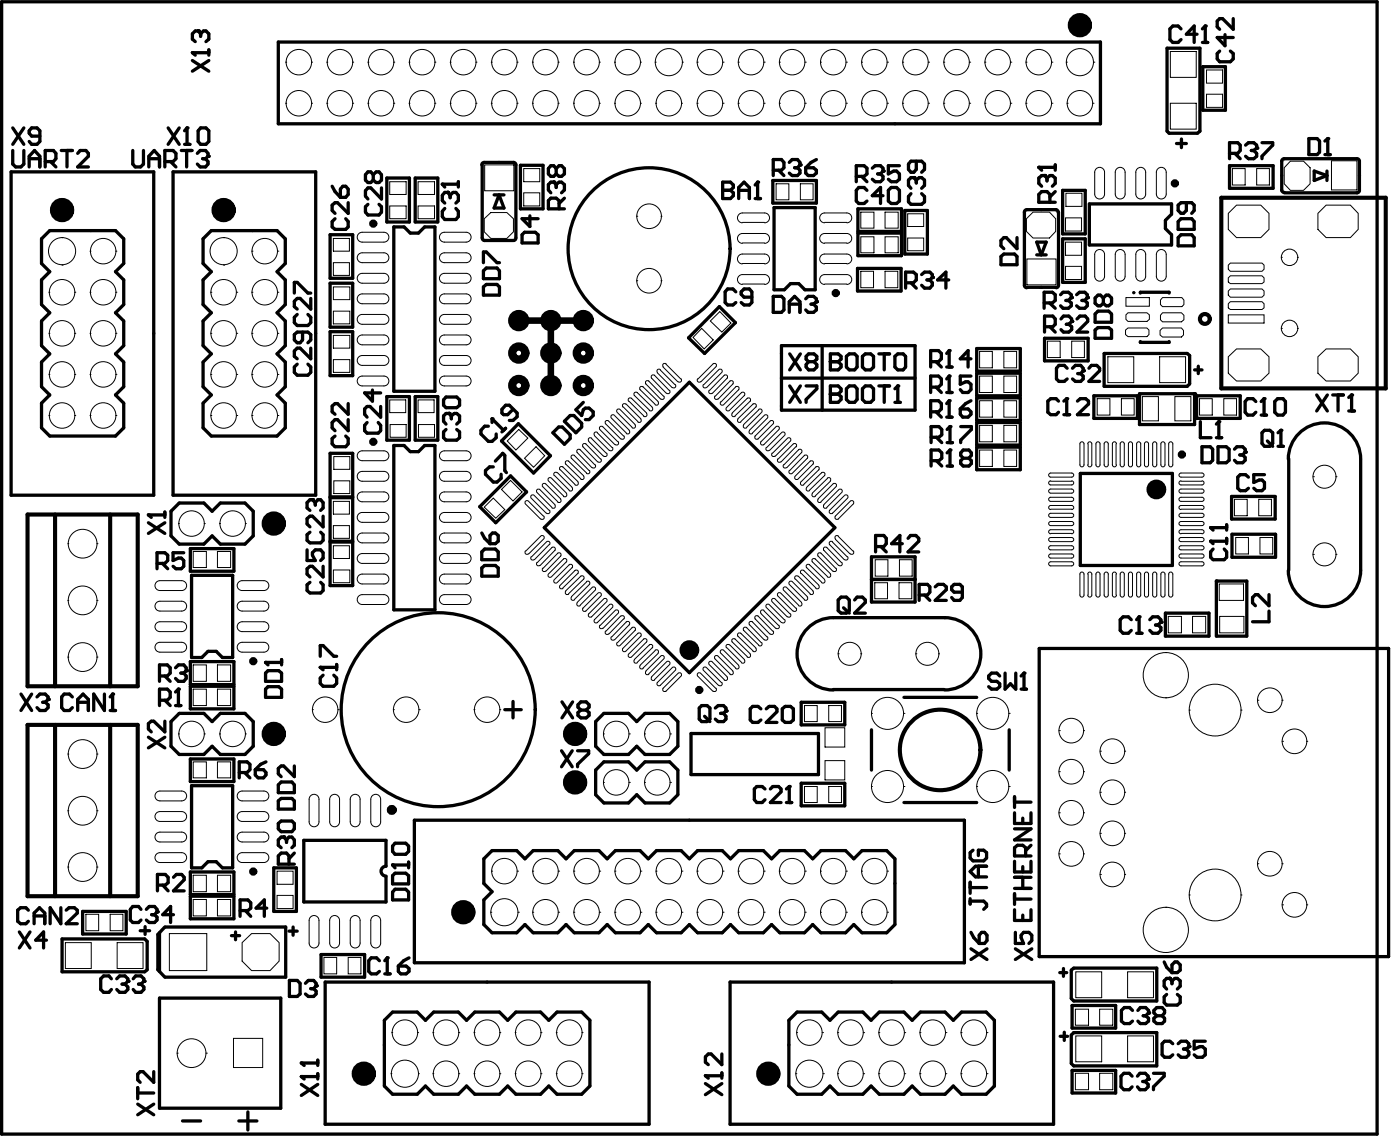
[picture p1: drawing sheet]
<svg xmlns="http://www.w3.org/2000/svg" width="72mm" height="58mm" viewBox="0 0 72 58" stroke-linecap="round" stroke-linejoin="round" font-family="sans-serif">
<g fill="none" stroke="#000" stroke-width=".17">
<path d="M.1 .1h70.3v57.9h-70.3zM.6 8.8h7.3v16.5h-7.3zM.7 7.7v.7l.1 .1h.3l.1-.1v-.7M.7 6.5l.5 .9M1.2 6.5l-.5 .9M1.5 8.1h.5M1.5 8.5v-.5l.3-.3 .2 .3v.5M2 7h-.4l-.1-.2 .1-.3h.3l.1 .2v.5l-.1 .2h-.3l-.1-.2M2.1 12.2l.4-.4h3.4l.4 .4v1.3l-.4 .4 .4 .4v1.3l-.4 .4 .4 .4v1.3l-.4 .4 .4 .4v1.3l-.4 .4 .4 .4v1.3l-.4 .4h-3.4l-.4-.4v-1.3l.4-.4-.4-.4v-1.3l.4-.4-.4-.4v-1.3l.4-.4-.4-.4v-1.3l.4-.4-.4-.4zM2.3 8.3h.4l.2-.2v-.3l-.2-.1h-.4v.8M2.6 8.3l.3 .2M3.1 7.7h.6"/>
<path d="M3.4 7.7v.8M4 7.8l.1-.1h.3l.1 .1v.2l-.5 .5h.5M6.8 7.7v.7l.1 .1h.3l.1-.1v-.7M7.6 8.5v-.5l.3-.3 .3 .3v.5M7.6 8.1h.6M8.4 8.3h.5l.1-.2v-.3l-.1-.1h-.5v.8M8.6 6.5l.6 .9M8.7 8.3l.3 .2M8.9 8.8h7.2v16.5h-7.2zM9.2 6.5l-.6 .9M9.3 7.7h.5M9.4 7.4h.3"/>
<path d="M9.5 7.7v.8M9.6 6.5h.1M9.6 6.5v.9M9.6 6.5l-.2 .2M9.8 2.7h.1M9.8 3.1l.9 .5M9.8 2.7h.9M9.8 2.7l.2 .1M10.1 7.8l.1-.1h.3l.1 .3M10.1 1.6h.1M10.1 1.6h-.1l-.2 .1v.3l.2 .1M10.1 1.6l.2 .1"/>
<path d="M10.3 6.5h.2l.2 .2v.5l-.2 .2h-.2l-.2-.2v-.5zM10.3 1.7l.1-.1 .3 .1v.3l-.2 .1M10.3 1.7v.2M10.4 8.1h.1M10.4 12.2l.4-.4h3.4l.4 .4v1.3l-.4 .4 .4 .4v1.3l-.4 .4 .4 .4v1.3l-.4 .4 .4 .4v1.3l-.4 .4 .4 .4v1.3l-.4 .4h-3.4l-.4-.4v-1.3l.4-.4-.4-.4v-1.3l.4-.4-.4-.4v-1.3l.4-.4-.4-.4v-1.3l.4-.4-.4-.4zM10.5 8.1l.1 .2-.1 .2h-.3l-.1-.1M10.6 8h.1M10.6 8l-.1 .1M10.7 2.5v.3M10.7 3.1l-.9 .5M14.2 2.2h42.1v4.1h-42.1zM15.1 15v-.6h.1l.5 .6h.2"/>
<path d="M15.2 16.1l-.1 .1v.3l.1 .2h.5l.2-.2v-.3l-.2-.1M15.2 18.6l-.1 .2v.2l.1 .2h.5l.2-.2v-.2l-.2-.2M15.5 17v.4l-.1 .1h-.2l-.1-.1v-.3l.1-.1h.5l.2 .1v.3l-.2 .1M15.9 17.8v.6l-.5-.6h-.2l-.1 .2v.2l.1 .2M15.9 15.3v.5l-.5-.5h-.2l-.1 .1v.3l.1 .1M16.9 12h1.1v2.2h-1.1zM16.9 14.5h1.1v2.2h-1.1zM16.9 17h1.1v2.2h-1.1zM17 9.5l.4 .6M17.1 11.2l-.1 .1v.3l.1 .1h.6l.1-.1v-.3l-.1-.1M17.5 9.5h.2l.1 .2v.2l-.1 .2h-.3v-.4zM17.8 10.4v.5l-.5-.5-.3 .1v.3l.1 .1"/>
<path d="M18.8 10.5l-.1 .1v.3l.1 .1h.6l.1-.1v-.3l-.1-.1M19.1 20v.5l-.4-.4h.8M19.1 8.9l-.1-.1h-.2l-.1 .1v.3l.1 .1h.2l.1-.1M19.1 8.9l.1-.1h.2l.1 .1v.3l-.1 .1-.3-.1M19.1 8.9v.3M19.5 9.6v.6l-.5-.6h-.2l-.1 .2v.2l.1 .2M19.8 9.1h1.1v2.3h-1.1zM20.1 11.6h.6l.3 .3h.4l.3-.3h.5v8.4h-2.1zM21.2 9.1h1.2v2.3h-1.2zM22.6 9.4h.1M22.6 9.4h.8M22.6 9.4l.2 .2"/>
<path d="M22.8 10.7l-.2 .1v.3l.2 .1h.5l.1-.1v-.3l-.1-.1M22.9 9.8h.1M22.9 9.8h-.1l-.2 .2v.3l.2 .1M22.9 9.8l.1 .2M23 10l.2-.2h.1l.1 .2v.3l-.1 .1M23 10v.1M23.4 9.3v.3M24.6 8.4l.2-.1h1.6v3.9M24.7 8.4v3.8M24.7 12.2l.1 .1h1.5M24.7 14.7l.2-.2h.5l.1 .2v.4h-.8zM24.7 13.9l.2-.2h.5l.1 .2v.4h-.8z"/>
<path d="M24.7 13.4v-.5h.2l.5 .5h.1M25.3 10h.5M25.5 10l.3 .6h-.5zM26.4 12.2l-.1 .1M26.6 8.5h1.2v2.2h-1.2zM26.7 12l.1-.1h.6l.1 .1v.4h-.8zM27.1 11v.6l-.4-.4h.8M28.3 9.3h.1M28.3 9.3h-.1l-.1 .1v.3l.1 .2M28.3 9.3l.2 .1M28.5 8.6l-.2-.1h-.1l-.1 .1v.3l.1 .1h.1l.2-.1M28.5 8.6l.1-.1 .3 .1v.3l-.2 .1-.2-.1"/>
<path d="M28.5 9.4l.1-.1 .3 .1v.3l-.2 .2M28.5 8.6v.3M28.5 9.4v.2M28.6 10.7v-.4l-.1-.2h-.3l-.1 .2v.4h.8M28.9 10.1l-.3 .3M35.3 19.6l7.4 7.4-7.4 7.4-7.5-7.4zM36.8 15.7l.8 .8-1.6 1.6-.8-.8zM37 9.7h.1M37 9.7h.4M37 9.3h.4l.1 .2-.1 .2 .1 .2v.1l-.1 .2h-.4zM37.6 14.9l-.1-.1h-.3l-.1 .1v.6l.1 .1h.3l.1-.1M37.8 9.7h.5"/>
<path d="M37.8 10.2v-.6l.3-.3 .2 .3v.6M38.5 15.2h-.4l-.2-.1 .2-.3h.2l.2 .1v.6l-.2 .1h-.2l-.2-.1M38.6 10.2h.3M38.8 9.3h.1M38.8 9.3v.9M38.8 9.3l-.2 .2M39.5 9.2h2.3v1.2h-2.3zM39.6 8.7h.4l.1-.1v-.3l-.1-.1h-.4v.8M39.6 15.2h.4l.1 .1v.6l-.1 .1h-.4zM39.6 10.6h2.1v4.2h-.5l-.3-.3h-.5l-.3 .3h-.5zM39.8 8.7l.3 .3M40 17.7h6.8v3.3h-6.8z"/>
<path d="M40 19.3h6.8M40.4 16v-.6l.2-.2 .3 .2v.6M40.4 8.3l.1-.1h.3l.1 .2M40.4 15.6h.5M40.4 18.1l.5 .8M40.4 19.7l.5 .9M40.6 8.6h.2M40.8 8.6l.1 .1v.2l-.1 .1h-.3l-.1-.1M40.9 8.4h.1M40.9 8.4l-.1 .2M40.9 18.1l-.5 .8M40.9 19.7l-.5 .9"/>
<path d="M41.2 8.6h.4l.2 .1v.2l-.2 .1h-.3l-.1-.1zM41.2 15.3l.1-.1h.3l.2 .1v.1M41.2 19.7h.6v.2l-.6 .5v.2M41.4 18.5l-.2 .1 .2 .3h.2l.2-.1-.2-.3M41.4 18.5l-.2-.1v-.2l.2-.1h.2l.2 .1v.2l-.2 .1M41.4 18.5h.2M41.5 15.6h.1M41.6 15.6l.2 .1v.2l-.2 .1h-.3l-.1-.1M41.8 15.4h.1M41.8 15.4l-.2 .2M41.8 8.2l-.6 .4M42.1 17.7v3.3"/>
<path d="M42.5 18.5h.1M42.5 18.1h.4l.1 .1v.2l-.1 .1 .1 .3-.1 .1h-.4zM42.5 19.7h.4l.1 .2-.1 .3 .1 .1v.1l-.1 .2h-.4zM42.5 18.5h.4M43.3 18.2l.1-.1h.3l.1 .1v.6l-.1 .1h-.3l-.1-.1zM43.3 19.9l.1-.2h.3l.1 .2v.5l-.1 .2h-.3l-.1-.2zM43.8 9h.4l.1-.1v-.3l-.1-.1h-.4v.8M43.9 13.7h2.2v1.2h-2.2zM43.9 11.9h2.2v1.2h-2.2zM43.9 10.7h2.2v1.1h-2.2zM44.1 9l.2 .3M44.1 18.2l.2-.1h.2l.2 .1v.6l-.2 .1h-.2l-.2-.1z"/>
<path d="M44.1 19.9l.2-.2h.2l.2 .2v.5l-.2 .2h-.2l-.2-.2zM44.3 9.7l-.1-.1h-.3l-.1 .1v.6l.1 .1h.3l.1-.1M44.6 8.6l.2-.1h.2l.2 .1v.1M44.9 8.9h.1M45 18.1h.5M45 19.7h.5M45 8.9l.2 .1v.2l-.2 .1h-.2l-.2-.1M45.2 8.7h.1M45.2 10h-.6l.4-.4v.8M45.2 8.7l-.2 .2M45.2 18.1v.8M45.2 19.7v.9"/>
<path d="M45.4 9.7l.2-.1h.3l.1 .1v.6l-.1 .1h-.3l-.2-.1zM45.8 18.2l.1-.1h.3l.1 .1v.6l-.1 .1h-.3l-.1-.1zM45.9 19.7h.1M45.9 19.7v.9M45.9 19.7l-.1 .2M46 8.5h-.6v.4l.3-.2h.2l.1 .2v.3l-.1 .1h-.3l-.2-.1M46.3 10.8h1.1v2.2h-1.1zM46.3 14.5h.4l.2-.2v-.3l-.2-.1h-.4v.8M46.6 9.9l-.1 .2v.2l.1 .2h.5l.2-.2v-.2l-.2-.2M46.6 14.5l.3 .2M46.7 9.1h.1M46.7 9.1h-.1l-.1 .1v.3l.1 .1"/>
<path d="M46.7 9.1l.2 .1M46.9 8.2v.5l-.2 .1h-.1l-.1-.1v-.3l.1-.2h.5l.2 .2v.3l-.2 .1M46.9 9.2l.1-.1 .3 .1v.3l-.2 .1M46.9 9.2v.2M47.1 14l.2-.1h.3l.1 .1v.2M47.4 14.3h.2M47.6 14.3l.1 .2-.1 .2h-.3l-.2-.1M47.6 18.5h.4l.2-.1v-.3l-.2-.2h-.4v.9M47.6 19.8h.4l.2-.1v-.3l-.2-.2h-.4v.9M47.7 14.2h.1M47.7 14.2l-.1 .1M47.9 19.8l.3 .3"/>
<path d="M47.9 18.5l.3 .3M48.4 18.8h.3M48.5 14.3h-.5l.4-.4v.8M48.6 19.2h.1M48.6 17.9h.1M48.6 17.9v.9M48.6 19.2v.9M48.6 19.2l-.2 .2M48.6 17.9l-.2 .2M49.7 19.2h-.6v.5l.3-.2 .3 .2v.2l-.2 .2h-.3l-.1-.2M49.7 18.4h-.6l.4-.5v.9M50 17.8h2.2v1.2h-2.2z"/>
<path d="M50 19.1h2.2v1.1h-2.2zM51.2 13.1l.1-.1h.6l.1 .1v.4h-.8zM52 12.2v.5l-.5-.5-.3 .1v.3l.1 .1M52.5 14.7h1.5M53 12.4h.5l-.2 .6zM53 13h.5M53.1 8.6h.1M53.1 8.6h.9M53.1 8.6l.2 .1M53.4 15.5h.4l.2-.1v-.3l-.2-.2h-.4v.9M53.4 9h.1M53.4 16.7h.5l.1-.1v-.3l-.1-.1h-.5v.8"/>
<path d="M53.4 17.3h2.3v1.2h-2.3zM53.4 9l-.3 .1v.3l.2 .1M53.4 9l.2 .1M53.6 9.1l.1-.1 .3 .1v.3l-.2 .1M53.6 9.1v.2M53.7 15.5l.3 .3M53.7 10.3v-.4l-.1-.1h-.3l-.2 .1v.4h.9M53.7 16.7l.3 .3M54 9.8l-.3 .3M54 8.4v.3M54 10.7l.1 .2M54 10.7h-1.5l-.1 .2v3.7l.1 .1"/>
<path d="M54.1 10.9v3.7l-.1 .1M54.3 15.1l.1-.2h.3l.1 .2v.1M54.3 16.3l.1-.1h.3l.1 .2M54.4 12.2h1.1v2.2h-1.1zM54.4 9.7h1.1v2.3h-1.1zM54.5 15.4h.2M54.5 16.6h.2M54.6 18.8l-.2-.1h-.2l-.2 .1v.6l.2 .1h.2l.2-.1M54.7 15.4l.1 .1v.1l-.1 .2h-.3l-.1-.2M54.7 16.6l.1 .1v.2l-.1 .1h-.3l-.1-.1M54.8 15.2h.1M54.8 15.2l-.1 .2"/>
<path d="M54.8 16.4h.1M54.8 16.4l-.1 .2M54.9 18.8l.1-.1h.3l.1 .3M55.1 15.1l.1-.2h.3l.1 .2v.1M55.1 16.3l.1-.1h.3l.1 .1v.1l-.5 .6h.5M55.1 19.1h.2M55.3 19.1l.1 .1v.2l-.1 .1h-.3l-.1-.1M55.3 15.4h.2M55.4 19h.1M55.4 19l-.1 .1M55.5 15.4l.1 .1v.1l-.1 .2h-.3l-.1-.2M55.6 15.2h.1"/>
<path d="M55.6 15.2l-.1 .2M55.7 18.8l.1-.1h.3l.1 .1v.2l-.5 .5h.5M55.7 10.4h4.2v.6l-.3 .3v.4l.3 .3v.5h-4.2zM56 16.9l.2-.1h.5l.2 .1v.4h-.9zM56 16.1l.2-.2h.5l.2 .2v.4h-.9zM56.4 15.2l-.1-.1-.3 .1v.3l.2 .1 .2-.1M56.4 15.2l.2-.1 .3 .1v.3l-.2 .1-.3-.1M56.4 15.2v.3M56.5 18.1h4.2l.2 .1v1.4l-.2 .2h-4.2zM58.3 15h1.5M58.3 17.5h1.5M59.7 2.5h1.7v4.2l-.1 .1h-1.5l-.1-.1z"/>
<path d="M60.2 7.3h.5M60.3 12.2l.1-.2h.6l.1 .2v.4h-.8zM60.3 11.3l.1-.1h.6l.1 .1v.4h-.8zM60.4 1.5l-.1-.2h-.3l-.2 .2v.5l.2 .2h.3l.1-.2M60.4 7.1v.5M60.7 10.4v.4l-.2 .1-.2-.1v-.3l.1-.1h.6l.1 .1v.3l-.1 .1M61.1 18.9h.4M61.2 1.8h-.5l.4-.5v.9M61.3 18.7v.4M61.5 2.2h.3M61.5 3.4h1.2v2.2h-1.2zM61.7 1.3h.1"/>
<path d="M61.7 1.3v.9M61.7 1.3l-.2 .2M62.4 2.6l-.1 .1v.3l.1 .2h.5l.2-.2v-.3l-.2-.1M62.7 1.8v.5l-.4-.4h.8M62.9 7.8h.4l.1-.1v-.3l-.1-.1h-.4v.8M62.9 8.5h2.2v1.1h-2.2zM63.1 1v.5l-.6-.5h-.1l-.1 .1v.3l.1 .1M63.2 7.8l.2 .3M63.7 7.4l.2-.1h.2l.2 .1v.2M64 7.7h.1M64.1 7.7l.2 .1v.2l-.2 .1h-.2l-.2-.1M64.3 7.6h.1"/>
<path d="M64.3 7.6l-.2 .1M64.6 7.3h.5v.1l-.5 .6v.1M65.6 9.7v-1.5h3.9v1.6l-3.8 .1M65.6 9.7l.1 .1M67 7.1h.4l.1 .1v.6l-.1 .1h-.4zM67.2 8.7l.7 .3-.7 .2zM67.8 7.9h.2M67.9 8.7v.5M67.9 7.1h.1M67.9 7.1v.8M67.9 7.1l-.1 .1M1.1 35.5l.5 .8"/>
<path d="M1.6 35.5l-.5 .8M1.9 35.6l.1-.1h.3l.2 .3M2.2 35.9h.1M2.3 35.9l.2 .1v.2l-.2 .1h-.3l-.1-.1M2.5 35.8h.1M2.5 35.8l-.2 .1M3.7 35.6l-.1-.1h-.3l-.1 .1v.6l.1 .1h.3l.1-.1M4 35.9h.5M4 36.3v-.5l.2-.3 .3 .3v.5M5.3 35.5v.8l-.5-.8v.8M5.6 36.3h.3M5.8 35.5h.1"/>
<path d="M5.8 35.5v.8M5.8 35.5l-.2 .1M7.6 26.3h.1M7.6 37.7l.8 .6M7.6 26.7l.8 .6M7.6 26.3h.8M7.6 26.3l.1 .2M8 28.8h.4l.2-.1v-.3l-.2-.1h-.4v.8M8.2 34.6h.4l.1-.2v-.2l-.1-.2h-.4v.9M8.2 35.8h.4l.1-.1v-.3l-.1-.2h-.4v.9M8.3 28.8l.3 .3M8.4 37.7l-.8 .6"/>
<path d="M8.4 26.2v.3M8.4 36.9v.5l-.5-.5-.3 .1v.3l.1 .1M8.4 26.7l-.8 .6M8.4 35.8l.3 .3M8.4 34.6l.3 .3M8.7 36.9l.5-.4h1.2l.5 .4 .4-.4h1.2l.5 .4v1.3l-.5 .4h-1.2l-.4-.4-.5 .4h-1.2l-.5-.4zM8.7 26.1l.5-.4h1.2l.5 .4 .4-.4h1.2l.5 .4v1.3l-.5 .4h-1.2l-.4-.4-.5 .4h-1.2l-.5-.4zM9 34.2l.1-.2h.3l.1 .3M9 36.1h.3M9.1 35.2h.1M9.1 35.2l-.1 .2M9.1 35.2v.9"/>
<path d="M9.3 34.4h.1M9.4 28.3h-.5v.4l.2-.2h.2l.1 .2v.3l-.1 .1h-.3l-.1-.1M9.4 34.4l.1 .2-.1 .3h-.3l-.1-.2M9.5 34.3h.1M9.5 34.3l-.1 .1M9.7 28.1h2.3v1.1h-2.3zM9.7 33.8h2.3v1.2h-2.3zM9.7 35.1h2.3v1.2h-2.3zM9.7 38.8h2.3v1.2h-2.3zM9.8 29.4h2.1v4.2h-.5l-.3-.3h-.5l-.3 .3h-.5zM12.2 39.5h.4l.2-.1v-.3l-.2-.1h-.4v.8M12.5 39.5l.3 .3"/>
<path d="M13.1 39.4h.4l.1 .2-.1 .2h-.3l-.1-.2zM13.6 33.9h.1M13.6 35.2l.1-.1h.6l.1 .1v.5h-.8zM13.6 34.4l.1-.1h.6l.1 .1v.5h-.8zM13.6 33.9h.8M13.6 33.9l.1 .1M13.6 39l-.5 .4M14.4 33.7v.3M15.1 39.2v.5l-.6-.5-.3 .1v.3l.2 .1M15.7 28.1v.6h.4l-.1-.3 .1-.3h.3l.1 .2v.2l-.1 .2M15.9 27.2l-.2 .1v.3l.2 .2h.5l.1-.2v-.3l-.1-.1M15.9 29.8l-.2 .1v.3l.2 .1h.5l.1-.1v-.3l-.1-.1"/>
<path d="M16 25.6h.1M16 25.6l-.3 .1v.3l.2 .1M16 25.6l.1 .1M16.1 25.7v.1M16.1 25.7l.2-.1h.1l.1 .1v.3l-.1 .1M16.4 34.1h.1M16.4 33.6v-.6h.1l.6 .6h.1M16.4 34.1h.8M16.4 34.1l.1 .2M16.5 34.5l-.1 .2v.3l.1 .1h.6l.1-.1v-.3l-.1-.2M16.5 29v.5l-.5-.5h-.1l-.2 .1v.3l.2 .1M16.5 26.4v.5l-.5-.5h-.1l-.2 .1v.3l.2 .1"/>
<path d="M16.9 23.2h1.1v2.2h-1.1zM16.9 25.5h1.1v2.2h-1.1zM16.9 27.7h1.1v2.3h-1.1zM17.1 22.3l-.1 .1v.3l.1 .2h.6l.1-.2v-.3l-.1-.1M17.2 34v.3M17.8 20.6v.6l-.5-.6-.3 .2v.3l.1 .1M17.8 21.5v.5l-.5-.5-.3 .1v.3l.1 .1M18.8 21.6l-.1 .2v.2l.1 .2h.5l.2-.2v-.2l-.2-.2M19.5 20.8v.5l-.6-.5h-.1l-.1 .1v.3l.1 .1M19.8 20.3h1.1v2.2h-1.1zM20.1 22.8h.6l.3 .3h.4l.3-.3h.5v8.4h-2.1zM21.2 20.3h1.2v2.2h-1.2z"/>
<path d="M22.8 22l-.1 .1v.3l.1 .1h.6l.1-.1v-.3l-.1-.1M22.8 20.3h.6l.1 .2v.2l-.1 .2h-.6l-.1-.2v-.2zM23 21.1h.1M23 21.1h-.2l-.1 .2v.2l.1 .2M23 21.1l.1 .2M23.1 21.3l.1-.2 .3 .2v.2l-.1 .2M23.1 21.3v.1M24.5 25.9l1.6-1.6 .8 .9-1.5 1.5zM24.6 29l.2-.1h.5l.2 .1v.5h-.9zM24.6 28.2l.2-.1h.5l.2 .1v.4h-.9zM24.6 27.3l.5 .5M25 21.8h-.2l-.2 .2v.2l.4 .4h.2l.2-.2v-.2"/>
<path d="M25.1 27.4l.1-.1h.1l.2 .1v.3l-.2 .1h-.2zM25.2 21.4h.1M25.2 21.4l.6 .6M25.2 21.4v.2M25.2 23.9h-.2l-.2 .2v.2l.4 .4h.2l.2-.2v-.2M25.3 23.6l.4-.4 .1 .1v.8l.1 .1M25.8 36.3h.9M25.9 21.9l-.2 .2M26.2 35.9v.8M26.2 20.9l-.2 .3h-.2l-.1-.3 .2-.2h.2l.4 .4v.2l-.3 .2h-.1M26.5 21.7l1.7 1.6-.9 .9-1.6-1.6zM28.3 22.1l.3-.3h.2l.4 .4v.2l-.3 .3z"/>
<path d="M28.7 38.4l.6 .8M28.7 35.9l.6 .8M28.9 21.5l.3-.2h.2l.4 .4v.1l-.3 .3zM29.3 38.4l-.6 .8M29.3 35.9l-.6 .8M29.5 38.4h.6v.1l-.6 .6v.1M29.7 36.3l-.1-.1 .1-.3h.3l.1 .1-.1 .3M29.7 36.3l-.1 .1v.2l.1 .1h.3l.1-.1v-.2l-.1-.1M29.7 36.3h.3M29.8 20.6l-.3 .4 .3 .3 .1-.4h.2l.2 .2v.2l-.2 .2h-.2M30.5 36.9l.4-.4h1.3l.4 .4 .4-.4h1.3l.4 .4v1.3l-.4 .4h-1.3l-.4-.4-.4 .4h-1.3l-.4-.4zM30.5 39.4l.4-.4h1.3l.4 .4 .4-.4h1.3l.4 .4v1.3l-.4 .4h-1.3l-.4-.4-.4 .4h-1.3l-.4-.4z"/>
<path d="M35.3 37.5h6.6v2.1h-6.6zM35.8 36.2l.1-.1h.3l.1 .1v.6l-.1 .1h-.3l-.1-.1zM36 36.6l.3 .3M36.6 36.2l.1-.1h.3l.1 .1v.2M36.9 36.5h.1M37 36.5l.1 .1v.2l-.1 .1h-.3l-.1-.1M37.1 36.4h.1M37.1 36.4l-.1 .1M38.9 36.3l-.1-.2h-.3l-.1 .2v.5l.1 .2h.3l.1-.2M39.2 36.3l.1-.2h.3l.1 .2v.1l-.5 .6h.5M40 36.3l.2-.2h.2l.2 .2v.5l-.2 .2h-.2l-.2-.2zM41 35.9h2.2v1.2h-2.2z"/>
<path d="M42.5 20.2h.1M42.5 20.2h.4M42.9 30.7l.1-.2h.3l.1 .2v.5l-.1 .2h-.3l-.1-.2zM43.1 31.1l.3 .3M43.7 30.7l.1-.2h.3l.2 .2v.1l-.6 .6h.6M44.6 28.5h2.2v2.3h-2.2zM44.6 37.3v2.1M44.6 29.6h2.2M44.8 28h.4l.1-.2v-.3l-.1-.1h-.4v.8M45.1 28l.2 .2M45.8 20.6h.3M46.2 27.8h-.6l.4-.4v.8"/>
<path d="M46.2 35.7h3.8M46.5 27.5l.1-.1h.2l.2 .1v.2l-.5 .5h.5M47 30.4h.4l.2-.1v-.3l-.2-.1h-.4v.8M47.3 30.4l.3 .3M47.6 21.1h.4l.2-.2v-.3l-.2-.1h-.4v.8M47.6 22.4h.4l.2-.2v-.2l-.2-.2h-.4v.8M47.6 23.6h.4l.2-.2v-.2l-.2-.2h-.4v.8M47.8 30l.2-.1h.3l.1 .1v.2l-.6 .5h.6M47.9 21.1l.3 .2M47.9 22.4l.3 .2M47.9 23.6l.3 .2M48.3 35.3h-5.7a1.85 1.85 0 0 1-1.8-1.9 1.85 1.85 0 0 1 1.8-1.8h5.7a1.85 1.85 0 0 1 1.9 1.9 1.85 1.85 0 0 1-1.9 1.8"/>
<path d="M48.4 20.1h.3M48.4 21.3h.3M48.4 22.6h.3M48.4 23.8h.3M48.6 20.5h.1M48.6 20.5v.8M48.6 20.5l-.2 .1M48.6 21.8h.1M48.6 23h.1M48.6 21.8v.8M48.6 23v.8M48.6 21.8l-.2 .2"/>
<path d="M48.6 23l-.2 .2M49.1 20.9h.4l.2 .3-.2 .1h-.3l-.1-.1zM49.1 21.8h.6v.2l-.6 .5v.1M49.2 30.3h-.4l-.1-.1v-.2l.1-.1h.3l.1 .1v.6l-.1 .1h-.3l-.1-.1M49.3 23.4l-.2-.1 .2-.3h.3l.1 .2-.1 .2M49.3 23.4l-.2 .2v.1l.2 .1h.3l.1-.1v-.1l-.1-.2M49.3 23.4h.3M49.7 20.5l-.6 .4M50 20.3h2.2v1.2h-2.2zM50 21.6h2.2v1.2h-2.2zM50 22.9h2.2v1.1h-2.2zM51.1 34.6l-.1-.2h-.3l-.1 .3 .1 .2h.3l.1 .1v.1l-.1 .1h-.3l-.1-.1"/>
<path d="M51.4 34.4v.8l.3-.2 .3 .2v-.8M51.6 37.3v2.1M52.2 35.2h.3M52.4 34.4h.1M52.4 34.4v.8M52.4 34.4l-.2 .2M53.2 33.2h17.8v15.7h-17.8zM54.1 20.5l-.1-.1h-.3l-.1 .1v.6l.1 .1h.3l.1-.1M54.4 21.2h.3M54.6 20.4h.1M54.6 20.4v.8M54.6 20.4l-.2 .1"/>
<path d="M55.1 20.5l.2-.1h.2l.2 .1v.2l-.6 .5h.6M55.3 24.2h4.7v4.7h-4.7zM56 20.2h2.2v1.2h-2.2zM57.9 31.7l-.2-.1h-.3l-.1 .1v.5l.1 .2h.3l.2-.2M58.1 32.4h.3M58.3 31.6h.1M58.3 31.6v.8M58.3 31.6l-.2 .1M58.3 20.1h2.8v1.6h-2.8zM58.8 31.7l.2-.1h.2l.2 .2M59.1 32h.1M59.2 32l.2 .1v.1l-.2 .2h-.2l-.2-.2"/>
<path d="M59.4 31.8h.1M59.4 31.8l-.2 .2M59.6 31.4h2.2v1.1h-2.2zM61.1 20.1h.1M61.2 20.2h2.2v1.2h-2.2zM61.4 21.6v.8h.5M61.5 22.9h.4l.1 .1v.5l-.1 .2h-.4zM61.9 27.7h.1M61.9 27h.1M61.9 27.7h.8M61.9 27.7l.2 .1M61.9 27h.8"/>
<path d="M61.9 27l.2 .1M62.1 28.1l-.2 .1v.3l.2 .1h.5l.1-.1v-.3l-.1-.1M62.2 29.7h.1M62.2 29.7h1.6v2.8h-1.6zM62.2 22.4h.3M62.3 22.9h.4l.2 .1v.5l-.2 .2h-.4zM62.3 21.6h.1M62.3 21.6v.8M62.3 21.6l-.1 .1M62.7 26.8v.3M62.7 27.5v.3M63 25.4h2.2v1.1h-2.2z"/>
<path d="M63 27.3h2.2v1.2h-2.2zM63.1 23l.2-.1h.3l.1 .1v.1M63.4 23.3h.2M63.6 23.3l.1 .1v.1l-.1 .2h-.3l-.2-.2M63.7 23.1h.1M63.7 23.1l-.1 .2M63.9 24.4l-.2-.1h-.3l-.1 .1v.6l.1 .1h.3l.2-.1M64.2 20.5l-.1-.1h-.3l-.1 .1v.6l.1 .1h.3l.1-.1M64.5 21.2h.3M64.6 22.1l.1-.1h.3l.1 .1v.6l-.1 .1h-.3l-.1-.1zM64.7 20.4h.1M64.7 20.4v.8"/>
<path d="M64.7 20.4l-.2 .1M64.7 24.3h-.6v.4l.3-.1h.2l.1 .1v.3l-.1 .1h-.3l-.2-.1M64.8 22.6l.3 .2M64.9 30.4v.6l-.6-.6h-.1l-.1 .2v.2l.1 .2M64.9 31.3v.5h-.8M65.2 20.5l.2-.1h.2l.2 .1v.6l-.2 .1h-.2l-.2-.1zM65.4 22.8h.2M65.5 22h.1M65.5 22v.8M65.5 22l-.1 .1M65.9 23.5v5.7a1.85 1.85 0 0 0 1.9 1.8 1.85 1.85 0 0 0 1.8-1.8v-5.7a1.85 1.85 0 0 0-1.8-1.9 1.85 1.85 0 0 0-1.9 1.9M67.4 20.2l.5 .8"/>
<path d="M67.9 20.2l-.5 .8M68.2 20.2h.5M68.4 20.2v.8M69 21h.3M69.1 20.2h.1M69.1 20.2v.8M69.1 20.2l-.1 .1M1 47.7l.5 .8M1.5 46.6l-.2-.2h-.2l-.2 .2v.5l.2 .1h.2l.2-.1M1.5 47.7l-.5 .8M1.7 47.2v-.5l.3-.3 .3 .3v.5M1.7 46.8h.6"/>
<path d="M2.4 48.1h-.6l.4-.4v.8M3.1 46.4v.8l-.5-.8v.8M3.2 48h4.2l.1 .2v1.4l-.1 .1h-4.2zM3.4 46.6l.1-.2h.3l.2 .2v.1l-.6 .5h.6M4.2 46.6h2.3v1.2h-2.3zM5.7 50.1l-.1-.2h-.3l-.1 .2v.5l.1 .2h.3l.1-.2M6 50.1l.1-.2h.3l.1 .3M6.2 50.3h.2M6.4 50.3l.1 .2-.1 .3h-.3l-.1-.2M6.5 50.2h.1M6.5 50.2l-.1 .1M6.8 50.1l.1-.2h.3l.2 .3"/>
<path d="M7 55.9h.9M7 56.5l.9 .5M7 55.6v.6M7.1 50.3h.1M7.2 47.6h.5M7.2 46.5l-.1-.1h-.3l-.1 .1v.6l.1 .1h.3l.1-.1M7.2 50.3l.2 .2-.2 .3h-.3l-.1-.2M7.4 50.2h.1M7.4 50.2l-.2 .1M7.4 47.4v.4M7.5 46.5l.1-.1h.3l.1 .2M7.8 46.8h.1"/>
<path d="M7.9 54.8v.6l-.6-.6h-.1l-.2 .1v.3l.2 .2M7.9 56.5l-.9 .5M7.9 46.8l.1 .1v.2l-.1 .1h-.3l-.1-.1M8 46.6h.1M8 46.6l-.1 .2M8.1 45.3h.4l.1-.2v-.2l-.1-.2h-.4v.9M8.2 47.7v2M8.2 51.1h6.2v5.6h-6.2zM8.3 45.3l.3 .3M8.4 47.4l-.3 .4v1.8l.3 .4M8.5 47.4h6.1v2.6h-6.1M8.9 46.8h-.6l.4-.4v.8"/>
<path d="M8.9 44.9l.1-.2h.3l.1 .2v.1l-.5 .6h.5M9.3 57.3h1M9.7 44.6h2.3v1.2h-2.3zM9.7 45.8h2.3v1.2h-2.3zM9.8 40.2h2.1v4.2h-.5l-.3-.3h-.5l-.3 .3h-.5zM11.8 47.9h.5M12 47.7v.4M12.2 57.3h.9M12.3 46.6h.4l.1-.1v-.3l-.1-.2h-.4v.9M12.6 46.6l.2 .3M12.7 56.9v.9M13.6 46.5h-.5l.4-.5v.9"/>
<path d="M14 44.4h1.2v2.2h-1.2zM14.2 40.1l.2-.1h.5l.2 .1v.4h-.9zM14.2 41l.2-.2h.5l.2 .2v.4h-.9zM14.2 42.1l.2-.1h.5l.2 .1v.3l-.2 .1h-.5l-.2-.1zM14.5 42.8h.1M14.5 42.8l-.3 .2v.2l.2 .2M14.5 42.8l.2 .2M14.7 43l.1-.2h.1l.2 .2v.2l-.2 .2M14.7 43v.1M14.8 47.6h.4M14.8 44.2v-.4l-.1-.2h-.3l-.2 .2v.4h.9M14.8 50.1h.4l.2 .2v.5l-.2 .2h-.4z"/>
<path d="M15 47.4v.4M15.1 43.6l-.3 .3M15.4 55.1h.1M15.4 54.4h.1M15.4 55.5l.9 .5M15.4 55.1h.9M15.4 55.1l.2 .1M15.4 54.4h.9M15.4 54.4l.2 .1M15.5 43h4.2v1.3l-.1 .1-.1 .2 .1 .1 .1 .1v1.3h-4.2zM15.6 50.3l.2-.2h.2l.2 .3M15.9 50.6h.1"/>
<path d="M16 50.6l.2 .1v.1l-.2 .2h-.2l-.2-.2M16.2 50.4h.1M16.2 50.4l-.2 .2M16.3 55.5l-.9 .5M16.3 54.2v.3M16.3 54.9v.3M16.4 48.8h2.3v1.2h-2.3zM16.6 50.2h16.6v7.3h-16.6zM19.4 49.1l-.1-.1h-.3l-.1 .1v.6l.1 .1h.3l.1-.1M19.7 52.2l.4-.4h1.2l.5 .4 .4-.4h1.2l.5 .4 .4-.4h1.2l.5 .4 .4-.4h1.3l.4 .4 .4-.4h1.3l.4 .4v3.4l-.4 .4h-1.3l-.4-.4-.4 .4h-1.3l-.4-.4-.5 .4h-1.2l-.4-.4-.5 .4h-1.2l-.4-.4-.5 .4h-1.2l-.4-.4zM19.7 49.8h.3M19.8 49h.1"/>
<path d="M19.8 49v.8M19.8 49l-.1 .1M20.1 44.2h.1M20.1 44.8l.1-.1h.6l.1 .1v.4h-.8zM20.1 44.2h.8M20.1 44.2l.1 .2M20.2 45.5h.6l.1 .1v.4h-.8v-.4zM20.2 43.1h.6l.1 .2v.3l-.1 .1h-.6l-.1-.1v-.3zM20.4 49.4h.4l.1 .1v.2l-.1 .1h-.3l-.1-.1zM20.9 44.1v.3M20.9 49l-.5 .4M21.2 42h28.1v7.2h-28.1z"/>
<path d="M24.7 43.9l.5-.4h1.2l.5 .4 .4-.4h1.2l.5 .4 .4-.4h1.2l.5 .4 .4-.4h1.2l.5 .4 .4-.4h1.2l.5 .4 .4-.4h1.2l.5 .4 .4-.4h1.2l.5 .4 .4-.4h1.3l.4 .4 .4-.4h1.3l.4 .4 .4-.4h1.3l.4 .4v3.4l-.4 .4h-1.3l-.4-.4-.4 .4h-1.3l-.4-.4-.4 .4h-1.3l-.4-.4-.5 .4h-1.2l-.4-.4-.5 .4h-1.2l-.4-.4-.5 .4h-1.2l-.4-.4-.5 .4h-1.2l-.4-.4-.5 .4h-1.2l-.4-.4-.5 .4h-1.2l-.4-.4-.5 .4h-1.2l-.5-.4v-1.3l.5-.4-.5-.4zM36.1 55h.1M36.1 55.4l.8 .6M36.1 55h.8M36.1 55l.1 .2M36.9 55.4l-.8 .6M36.9 53.9v.6l-.5-.6h-.2l-.1 .2v.2l.1 .2M36.9 54.9v.3M37.3 50.2h16.6v7.3h-16.6zM39.1 40.4l-.1-.2h-.3l-.1 .2v.5l.1 .1h.3l.1-.1M39.4 40.4l.1-.2h.3l.2 .2v.1l-.6 .5h.6M40.2 41h.3"/>
<path d="M40.4 52.2l.4-.4h1.2l.5 .4 .4-.4h1.2l.5 .4 .4-.4h1.2l.5 .4 .4-.4h1.2l.5 .4 .4-.4h1.2l.5 .4v3.4l-.5 .4h-1.2l-.4-.4-.5 .4h-1.2l-.4-.4-.5 .4h-1.2l-.4-.4-.5 .4h-1.2l-.4-.4-.5 .4h-1.2l-.4-.4zM40.4 40.2h.1M40.4 40.2v.8M40.4 40.2l-.2 .2M41 40.1h2.2v1.1h-2.2zM46.2 41h3.8M49.6 45.1v.6M49.6 46v.2M49.6 46.1h.7l.2 .1-.2 .3M49.6 45.4h.9M49.7 48.5l.8 .6M49.7 47.7l.4 .6"/>
<path d="M49.8 43.5l-.2 .1v.3l.2 .1h.5l.2-.1v-.3l-.2-.1h-.3v.3M50 44.3v.6M50.2 47.7h.2l.1 .1v.3l-.1 .2h-.3v-.5zM50.5 44.3h-.6l-.3 .3 .3 .3h.6M50.5 48.5l-.8 .6M51.9 41h.8M51.9 44.1v.5h.8v-.5M51.9 40.8v.5M51.9 41.6v.5h.8v-.5M51.9 45.7v.6M51.9 46.5v.6h.8v-.6M51.9 46h.8"/>
<path d="M51.9 45.4h.8M51.9 44.9h.8M51.9 42.4h.8l-.8 .6h.8M51.9 47.7v.6h.5l-.2-.3 .2-.3h.2l.2 .1v.3l-.2 .2M51.9 48.5l.9 .6M52.3 41.8v.3M52.3 44.3v.3M52.3 44.9v.5M52.3 46.8v.3M52.5 43.8v-.4l-.2-.2h-.3l-.1 .2v.4h.8M52.7 43.2l-.2 .3M52.8 48.5l-.9 .6"/>
<path d="M54.2 49.7h.4M54.2 53h.4M54.4 49.5v.4M54.4 52.8v.4M54.8 52.9l.1-.1h4.3v1.7h-4.3l-.1-.1zM54.8 49.6l.1-.1h4.3v1.7h-4.3l-.1-.1zM54.8 51.4h2.3v1.2h-2.3zM54.8 54.8h2.3v1.1h-2.3zM57.9 55l-.1-.1h-.3l-.2 .1v.6l.2 .1h.3l.1-.1M57.9 51.7l-.1-.2h-.3l-.1 .2v.5l.1 .2h.3l.1-.2M58.2 55l.1-.1h.3l.1 .1v.2M58.2 51.7l.1-.2h.3l.2 .3"/>
<path d="M58.5 55.3h.1M58.5 52h.1M58.6 55.3l.1 .2-.1 .2h-.3l-.1-.1M58.6 52l.2 .1v.1l-.2 .2h-.3l-.1-.2M58.7 55.2h.1M58.7 55.2l-.1 .1M58.8 51.8h.1M58.8 51.8l-.2 .2M59 54.9h.6v.1l-.6 .6v.1M59.2 52l-.2-.2 .2-.3h.2l.2 .2-.2 .3M59.2 52l-.2 .1v.1l.2 .2h.2l.2-.2v-.1l-.2-.1M59.2 52h.2"/>
<path d="M59.6 49.2l.4 .5M59.7 50.9l-.1 .1v.3l.1 .1h.5l.2-.1v-.3l-.2-.1M59.8 50h.1M59.8 50h-.1l-.1 .2v.2l.1 .2M59.8 50l.2 .2M60 49.4l.2-.2 .2 .2v.2l-.2 .1h-.2zM60 50.2v.1M60 50.2l.1-.2 .3 .2v.2l-.2 .2M60 53.4l-.2-.1h-.2l-.2 .1v.6l.2 .1h.2l.2-.1M60.3 53.4l.1-.1h.3l.1 .1v.1M60.5 53.7h.2M60.7 53.7l.1 .1v.2l-.1 .1h-.3l-.1-.1"/>
<path d="M60.8 53.5h.1M60.8 53.5l-.1 .2M61.7 53.3h-.6v.4l.3-.2 .3 .2v.3l-.2 .1h-.3l-.1-.1"/>
<circle cx="33.2" cy="12.7" r="4.1"/>
<circle cx="22.4" cy="36.3" r="5"/>
</g>
<path d="M26.5 16.4h3.3M28.2 16.4v3.3" fill="none" stroke="#000" stroke-width=".34"/>
<g fill="none" stroke="#000" stroke-width=".21">
<path d="M62.5 10.1h8.4v9.8h-8.4zM1.4 26.3h5.6v8.8h-5.6zM1.4 37.1h5.6v8.7h-5.6zM2.8 26.3v8.8M2.8 37.1v8.7M5.6 26.3v8.8M5.6 37.1v8.7"/>
<circle cx="19.1" cy="11.4" r=".11"/>
<circle cx="42.7" cy="15" r=".11"/>
<circle cx="60.1" cy="9.4" r=".11"/>
<circle cx="61.6" cy="16.3" r=".25"/>
<circle cx="13" cy="33.8" r=".11"/>
<circle cx="19.1" cy="22.6" r=".11"/>
<circle cx="35.8" cy="35.3" r=".11"/>
<circle cx="48.1" cy="38.4" r="2.06"/>
<circle cx="60.5" cy="23.2" r=".11"/>
<circle cx="13" cy="44.6" r=".11"/>
</g>
<g fill="none" stroke="#000" stroke-width=".42">
<circle cx="26.5" cy="16.4" r=".34"/>
<circle cx="26.5" cy="18.1" r=".34"/>
<circle cx="26.5" cy="19.7" r=".34"/>
<circle cx="28.2" cy="16.4" r=".34"/>
<circle cx="28.2" cy="18.1" r=".34"/>
<circle cx="28.2" cy="19.7" r=".34"/>
<circle cx="29.8" cy="16.4" r=".34"/>
<circle cx="29.8" cy="18.1" r=".34"/>
<circle cx="29.8" cy="19.7" r=".34"/>
<circle cx="20" cy="41.4" r=".04"/>
</g>
<g fill="none" stroke="#000" stroke-width=".82">
<circle cx="3.2" cy="10.7" r=".21"/>
<circle cx="11.4" cy="10.7" r=".21"/>
<circle cx="55.2" cy="1.3" r=".21"/>
<circle cx="14" cy="37.5" r=".21"/>
<circle cx="14" cy="26.8" r=".21"/>
<circle cx="29.4" cy="37.5" r=".21"/>
<circle cx="18.6" cy="54.9" r=".21"/>
<circle cx="23.7" cy="46.7" r=".21"/>
<circle cx="29.4" cy="40" r=".21"/>
<circle cx="39.3" cy="54.9" r=".21"/>
</g>
<circle cx="58" cy="15" r=".04" fill="none" stroke="#000" stroke-width=".08"/>
<g fill="none" stroke="#000" stroke-width=".5">
<circle cx="35.3" cy="33.3" r=".25"/>
<circle cx="59.2" cy="25" r=".25"/>
</g>
<g fill="none" stroke="#000" stroke-width=".05">
<path d="M2.5 17.1h.1M2.5 19.2h.1M2.5 14.9h.1M3.2 13.6h.1M3.2 12.2h.1M3.8 17.1h.1M3.8 19.2h.1M3.8 14.9h.1M4.6 17.1h.1M4.6 19.2h.1M4.6 12.8h.1M4.6 14.9h.1"/>
<path d="M4.6 17.1a.65 .65 0 0 0 .7 .6 .65 .65 0 0 0 .6-.6M4.6 17.1a.65 .65 0 0 1 .7-.7 .65 .65 0 0 1 .6 .7M4.6 19.2a.65 .65 0 0 0 .7 .6 .65 .65 0 0 0 .6-.6M4.6 19.2a.65 .65 0 0 1 .7-.7 .65 .65 0 0 1 .6 .7M4.6 12.8a.65 .65 0 0 0 .7 .7 .65 .65 0 0 0 .6-.7M4.6 12.8a.65 .65 0 0 1 .7-.6 .65 .65 0 0 1 .6 .6M4.6 14.9a.65 .65 0 0 0 .7 .7 .65 .65 0 0 0 .6-.7M4.6 14.9a.65 .65 0 0 1 .7-.6 .65 .65 0 0 1 .6 .6M5.9 17.1h.1M5.9 19.2h.1M5.9 12.8h.1M5.9 14.9h.1"/>
<path d="M10.8 17.1h.1M10.8 19.2h.1M10.8 14.9h.1M11.4 13.6h.1M11.4 12.2h.1M12.1 17.1h.1M12.1 19.2h.1M12.1 14.9h.1M12.9 17.1h.1M12.9 19.2h.1M12.9 12.8h.1M12.9 14.9h.1"/>
<path d="M14.2 17.1h.1M14.2 19.2h.1M14.2 12.8h.1M14.2 14.9h.1M14.6 3.2h.1M14.6 5.3h.1M15.9 3.2h.1M15.9 5.3h.1M16.7 3.2h.1M16.7 5.3h.1M17.1 15.9h.8v.7h-.8zM17.1 14.7h.8v.6h-.8z"/>
<path d="M17.1 18.4h.8v.6h-.8zM17.1 17.2h.8v.6h-.8zM17.1 12.2h.8v.6h-.8zM17.1 13.4h.8v.7h-.8zM18 3.2h.1M18 5.3h.1M18.3 19.3l.2-.1h1.1l.2 .1 .1 .2-.1 .2h-.2h-1.1h-.2v-.2zM18.3 18.3l.2-.1h1.1l.2 .1 .1 .1-.1 .2-.2 .1h-1.1l-.2-.1v-.2zM18.3 16.2l.2-.1h1.1l.2 .1 .1 .1-.1 .2-.2 .1h-1.1l-.2-.1v-.2zM18.3 14.1l.2-.1h1.1l.2 .1 .1 .1-.1 .2-.2 .1h-1.1l-.2-.1v-.2zM18.3 13l.2-.1h1.1l.2 .1 .1 .2-.1 .2h-.2h-1.1h-.2v-.2zM18.3 17.2l.2-.1h1.1l.2 .1 .1 .2-.1 .2h-.2h-1.1h-.2v-.2z"/>
<path d="M18.3 15.1l.2-.1h1.1l.2 .1 .1 .2-.1 .2h-.2h-1.1h-.2v-.2zM18.3 12l.2-.1h1.1l.2 .1 .1 .1-.1 .2-.2 .1h-1.1l-.2-.1v-.2zM18.8 3.2h.1M18.8 5.3h.1M19.9 9.3h.9v.6h-.9zM19.9 10.5h.9v.7h-.9zM20.1 3.2h.1M20.1 5.3h.1M20.9 3.2h.1M20.9 5.3h.1M21.4 9.3h.8v.6h-.8zM21.4 10.5h.8v.7h-.8z"/>
<path d="M22.2 3.2h.1M22.2 5.3h.1M22.6 19.3l.1-.1h1.1l.2 .1 .1 .2-.1 .2h-.2h-1.1h-.1l-.1-.2zM22.6 18.3l.1-.1h1.1l.2 .1 .1 .1-.1 .2-.2 .1h-1.1l-.1-.1-.1-.2zM22.6 16.2l.1-.1h1.1l.2 .1 .1 .1-.1 .2-.2 .1h-1.1l-.1-.1-.1-.2zM22.6 14.1l.1-.1h1.1l.2 .1 .1 .1-.1 .2-.2 .1h-1.1l-.1-.1-.1-.2zM22.6 13l.1-.1h1.1l.2 .1 .1 .2-.1 .2h-.2h-1.1h-.1l-.1-.2zM22.6 17.2l.1-.1h1.1l.2 .1 .1 .2-.1 .2h-.2h-1.1h-.1l-.1-.2zM22.6 15.1l.1-.1h1.1l.2 .1 .1 .2-.1 .2h-.2h-1.1h-.1l-.1-.2zM22.6 12l.1-.1h1.1l.2 .1 .1 .1-.1 .2-.2 .1h-1.1l-.1-.1-.1-.2zM23 3.2h.1M23 5.3h.1"/>
<path d="M23 3.2a.65 .65 0 0 0 .7 .6 .65 .65 0 0 0 .7-.6M23 3.2a.65 .65 0 0 1 .7-.7 .65 .65 0 0 1 .7 .7M23 5.3a.65 .65 0 0 0 .7 .6 .65 .65 0 0 0 .7-.6M23 5.3a.65 .65 0 0 1 .7-.7 .65 .65 0 0 1 .7 .7M24.4 3.2h.1M24.4 5.3h.1M24.8 11.2l.3-.3h.8l.4 .3v.7l-.4 .3h-.8l-.3-.3zM24.8 8.4h1.5v1.4h-1.5zM25.1 3.2h.1M25.1 5.3h.1M25.1 3.2a.65 .65 0 0 0 .7 .6 .65 .65 0 0 0 .7-.6M25.1 3.2a.65 .65 0 0 1 .7-.7 .65 .65 0 0 1 .7 .7"/>
<path d="M25.1 5.3a.65 .65 0 0 0 .7 .6 .65 .65 0 0 0 .7-.6M25.1 5.3a.65 .65 0 0 1 .7-.7 .65 .65 0 0 1 .7 .7M26.5 3.2h.1M26.5 5.3h.1M26.8 9.9h.8v.6h-.8zM26.8 8.6h.8v.7h-.8zM27.2 3.2h.1M27.2 5.3h.1M27.3 3.2a.65 .65 0 0 0 .6 .6 .65 .65 0 0 0 .7-.6M27.3 3.2a.65 .65 0 0 1 .6-.7 .65 .65 0 0 1 .7 .7M27.3 5.3a.65 .65 0 0 0 .6 .6 .65 .65 0 0 0 .7-.6M27.3 5.3a.65 .65 0 0 1 .6-.7 .65 .65 0 0 1 .7 .7"/>
<path d="M28.6 3.2h.1M28.6 5.3h.1M29.3 3.2h.1M29.3 5.3h.1M29.4 3.2a.65 .65 0 0 0 .6 .6 .65 .65 0 0 0 .7-.6M29.4 3.2a.65 .65 0 0 1 .6-.7 .65 .65 0 0 1 .7 .7M29.4 5.3a.65 .65 0 0 0 .6 .6 .65 .65 0 0 0 .7-.6M29.4 5.3a.65 .65 0 0 1 .6-.7 .65 .65 0 0 1 .7 .7M30.7 3.2h.1M30.7 5.3h.1M31.4 5.3h.1M31.4 3.2h.1"/>
<path d="M32.6 11.1h.1M32.6 14.4h.1M32.8 5.3h.1M32.8 3.2h.1M32.9 19.8l.8 .7v.2h-.2l-.8-.8M32.9 19.8h-.2v.1M33 19.6l.8 .8M33 19.6v-.1h.2l.7 .8M33.5 3.2h.1M33.5 3.2a.69 .69 0 0 0 .7 .7 .69 .69 0 0 0 .7-.7M33.5 3.2a.69 .69 0 0 1 .7-.7 .69 .69 0 0 1 .7 .7M33.5 5.3h.1"/>
<path d="M33.6 19.1l.8 .7M33.8 18.9l.7 .8v.1h-.1M33.8 18.9h-.2v.2M33.8 11.1h.1M33.8 14.4h.1M34.1 18.6l.7 .8v.1h-.1l-.8-.7M34.1 18.6h-.2v.2M34.2 20l-.7-.8h-.2v.2l.8 .7M34.2 20v.1h-.1M34.9 5.3h.1M34.9 3.2h.1M35.7 5.3h.1"/>
<path d="M35.7 3.2h.1M35.9 16.8l.6 .6-.5 .4-.5-.5zM36.3 20v.1h.1M36.3 20l.7-.8h.2v.2l-.8 .7M36.3 16.4l.5-.5 .6 .6-.5 .5zM36.5 18.6l-.8 .8v.1h.1l.8-.7M36.5 18.6h.1v.2M36.8 18.9l-.8 .8v.1h.1M36.8 18.9h.1v.2M36.9 19.1l-.8 .7M37 5.3h.1M37 3.2h.1"/>
<path d="M37.3 19.5h.2v.1M37.3 19.5l-.7 .8M37.5 19.6l-.8 .8M37.6 19.8h.2v.1M37.6 19.8l-.7 .7v.2h.1l.8-.8M37.8 5.3h.1M37.8 3.2h.1M38 14.5h-.2l-.1-.2 .1-.2 .2-.1h1.1l.2 .1 .1 .2-.1 .2h-.2M38 13.5l-.2-.1-.1-.2 .1-.1 .2-.1h1.1l.2 .1 .1 .1-.1 .2-.2 .1M38 11.4l-.2-.1-.1-.2 .1-.1 .2-.1h1.1l.2 .1 .1 .1-.1 .2-.2 .1M38 12.4h-.2l-.1-.2 .1-.2 .2-.1h1.1l.2 .1 .1 .2-.1 .2h-.2M38 14.5h1.1"/>
<path d="M38 13.5h1.1M38 11.4h1.1M38 12.4h1.1M39.1 5.3h.1M39.1 3.2h.1M39.7 9.4h.7v.8h-.7zM39.9 5.3h.1M39.9 3.2h.1M40.9 9.4h.7v.8h-.7zM41.2 5.3h.1M41.2 3.2h.1M42 5.3h.1"/>
<path d="M42 5.3a.65 .65 0 0 0 .6 .6 .65 .65 0 0 0 .7-.6M42 5.3a.65 .65 0 0 1 .6-.7 .65 .65 0 0 1 .7 .7M42 3.2h.1M42 3.2a.65 .65 0 0 0 .6 .6 .65 .65 0 0 0 .7-.6M42 3.2a.65 .65 0 0 1 .6-.7 .65 .65 0 0 1 .7 .7M42.2 14.5h-.2l-.1-.2 .1-.2 .2-.1h1.1l.2 .1 .1 .2-.1 .2h-.2M42.2 13.5l-.2-.1-.1-.2 .1-.1 .2-.1h1.1l.2 .1 .1 .1-.1 .2-.2 .1M42.2 11.4l-.2-.1-.1-.2 .1-.1 .2-.1h1.1l.2 .1 .1 .1-.1 .2-.2 .1M42.2 12.4h-.2l-.1-.2 .1-.2 .2-.1h1.1l.2 .1 .1 .2-.1 .2h-.2M42.2 14.5h1.1M42.2 13.5h1.1M42.2 11.4h1.1"/>
<path d="M42.2 12.4h1.1M43.3 5.3h.1M43.3 3.2h.1M44 10.9h.7v.8h-.7zM44 12.1h.7v.8h-.7zM44 13.9h.7v.8h-.7zM44.1 5.3h.1M44.1 5.3a.65 .65 0 0 0 .6 .6 .65 .65 0 0 0 .7-.6M44.1 5.3a.65 .65 0 0 1 .6-.7 .65 .65 0 0 1 .7 .7M44.1 3.2h.1M44.1 3.2a.65 .65 0 0 0 .6 .6 .65 .65 0 0 0 .7-.6M44.1 3.2a.65 .65 0 0 1 .6-.7 .65 .65 0 0 1 .7 .7"/>
<path d="M45.3 10.9h.6v.8h-.6zM45.3 12.1h.6v.8h-.6zM45.3 13.9h.6v.8h-.6zM45.4 5.3h.1M45.4 3.2h.1M46.2 5.3h.1M46.2 5.3a.65 .65 0 0 0 .6 .6 .65 .65 0 0 0 .7-.6M46.2 5.3a.65 .65 0 0 1 .6-.7 .65 .65 0 0 1 .7 .7M46.2 3.2h.1M46.2 3.2a.65 .65 0 0 0 .6 .6 .65 .65 0 0 0 .7-.6M46.2 3.2a.65 .65 0 0 1 .6-.7 .65 .65 0 0 1 .7 .7M46.4 10.9h.8v.7h-.8z"/>
<path d="M46.4 12.2h.8v.6h-.8zM47.5 5.3h.1M47.5 3.2h.1M48.3 5.3h.1M48.3 5.3a.65 .65 0 0 0 .6 .6 .65 .65 0 0 0 .7-.6M48.3 5.3a.65 .65 0 0 1 .6-.7 .65 .65 0 0 1 .7 .7M48.3 3.2h.1M48.3 3.2a.65 .65 0 0 0 .6 .6 .65 .65 0 0 0 .7-.6M48.3 3.2a.65 .65 0 0 1 .6-.7 .65 .65 0 0 1 .7 .7M49.6 5.3h.1M49.6 3.2h.1M50.1 19.2h.7v.9h-.7z"/>
<path d="M50.1 18h.7v.8h-.7zM50.4 5.3h.1M50.4 3.2h.1M51.3 19.2h.7v.9h-.7zM51.3 18h.7v.8h-.7zM51.7 5.3h.1M51.7 3.2h.1M52.5 3.2h.1M52.5 5.3h.1M52.5 11.2l.3-.3h.9l.3 .3v.6l-.3 .4h-.9l-.3-.4zM52.5 13.2h1.5v1.4h-1.5zM53.6 17.4h.6v.9h-.6z"/>
<path d="M53.8 3.2h.1M53.8 5.3h.1M54.5 12.4h.8v.7h-.8zM54.5 11.1h.8v.7h-.8zM54.5 13.6h.8v.7h-.8zM54.5 9.9h.8v.7h-.8zM54.5 3.2h.1M54.6 5.3h.1M54.8 17.4h.7v.9h-.7zM55.9 5.3h.1M56 3.2h.1M56.1 8.6h.1h.2l.1 .2v1.1l-.1 .2-.2 .1-.1-.1-.1-.2v-1.1z"/>
<path d="M56.1 12.8h.1h.2l.1 .2v1.1l-.1 .2-.2 .1-.1-.1-.1-.2v-1.1zM56.7 18.2h1.3v1.4h-1.3zM57.1 8.6h.2h.2l.1 .2v1.1l-.1 .2-.2 .1-.2-.1-.1-.2v-1.1zM57.1 12.8h.2h.2l.1 .2v1.1l-.1 .2-.2 .1-.2-.1-.1-.2v-1.1zM57.6 16.9l.1-.1h1l.1 .1v.2l-.1 .1h-1l-.1-.1zM57.6 16.1l.1-.1h1l.1 .1v.2l-.1 .1h-1l-.1-.1zM57.6 15.2h1.2v.5h-1.2zM58.2 8.6h.2h.1l.1 .2v1.1l-.1 .2-.1 .1-.2-.1-.1-.2v-1.1zM58.2 12.8h.2h.1l.1 .2v1.1l-.1 .2-.1 .1-.2-.1-.1-.2v-1.1zM59.2 8.6h.2h.2l.1 .2v1.1l-.1 .2-.2 .1-.2-.1v-.2v-1.1zM59.2 12.8h.2h.2l.1 .2v1.1l-.1 .2-.2 .1-.2-.1v-.2v-1.1zM59.3 18.2h1.3v1.4h-1.3z"/>
<path d="M59.3 16.9l.2-.1h.9l.1 .1v.2l-.1 .1h-.9l-.2-.1zM59.5 16h.9l.2 .1v.3l-.2 .1h-.9l-.1-.1v-.3zM59.5 15.2h1l.1 .1v.3l-.1 .1h-1l-.1-.1v-.3zM59.9 5.3h1.3v1.3h-1.3zM59.9 2.6h1.3v1.4h-1.3zM61.7 3.6h.8v.7h-.8zM61.7 4.8h.8v.7h-.8zM62.8 16.1h1.9v.4h-1.9zM62.8 14.2l.1-.1h1.7l.1 .1v.2l-.1 .1h-1.7l-.1-.1zM62.8 14.9l.1-.1h1.7l.1 .1v.2l-.1 .1h-1.7l-.1-.1zM62.8 18.2l.5-.4h1.2l.4 .4v.9l-.4 .4h-1.2l-.5-.4zM62.8 15.5l.1-.1h1.7l.1 .1v.2l-.1 .1h-1.7l-.1-.1z"/>
<path d="M62.8 10.9l.5-.4h1.2l.4 .4v.8l-.4 .5h-1.2l-.5-.5zM62.8 13.6l.1-.1h1.7l.1 .1v.2l-.1 .1h-1.7l-.1-.1zM63 8.6h.7v.9h-.7zM64.3 8.6h.6v.9h-.6zM65.5 13.2h.1M65.5 16.8h.1M66 8.2h.7l.3 .4v.8l-.3 .3h-.7l-.3-.3v-.8zM66.4 13.2h.1M66.4 16.8h.1M67.4 18.2l.4-.4h1.3l.4 .4v.9l-.4 .4h-1.3l-.4-.4zM67.4 10.9l.4-.4h1.3l.4 .4v.8l-.4 .5h-1.3l-.4-.5zM68.1 8.2h1.3v1.5h-1.3z"/>
<path d="M2.5 21.3h.1M3.5 38.6h.1M3.5 30.7h.1M3.5 33.6h.1M3.5 27.8h.1M3.5 38.6a.74 .74 0 0 0 .7 .7 .74 .74 0 0 0 .8-.7M3.5 38.6a.74 .74 0 0 1 .7-.8 .74 .74 0 0 1 .8 .8M3.5 30.7a.74 .74 0 0 0 .7 .7 .74 .74 0 0 0 .8-.7M3.5 30.7a.74 .74 0 0 1 .7-.7 .74 .74 0 0 1 .8 .7M3.5 33.6a.74 .74 0 0 0 .7 .7 .74 .74 0 0 0 .8-.7M3.5 33.6a.74 .74 0 0 1 .7-.7 .74 .74 0 0 1 .8 .7M3.5 27.8a.74 .74 0 0 0 .7 .7 .74 .74 0 0 0 .8-.7"/>
<path d="M3.5 27.8a.74 .74 0 0 1 .7-.7 .74 .74 0 0 1 .8 .7M3.8 21.3h.1M4.6 21.3h.1M4.6 21.3a.65 .65 0 0 0 .7 .6 .65 .65 0 0 0 .6-.6M4.6 21.3a.65 .65 0 0 1 .7-.7 .65 .65 0 0 1 .6 .7M5 38.6h.1M5 30.7h.1M5 33.6h.1M5 27.8h.1M5.9 21.3h.1M8 32.9h.2h1.1h.2v.2v.2l-.2 .1h-1.1l-.2-.1-.1-.2zM8 30.8h.2h1.1h.2v.2v.2l-.2 .1h-1.1l-.2-.1-.1-.2z"/>
<path d="M8 29.8l.2-.1h1.1l.2 .1v.2v.1l-.2 .1h-1.1l-.2-.1-.1-.1zM8 31.9l.2-.1h1.1l.2 .1v.2v.1l-.2 .1h-1.1l-.2-.1-.1-.1zM9.1 37.5h.1M9.1 26.8h.1M9.9 35.2h.7v.9h-.7zM9.9 39h.7v.8h-.7zM9.9 28.2h.7v.8h-.7zM9.9 34h.7v.9h-.7zM10.5 37.5h.1M10.5 26.8h.1M10.8 21.3h.1M11.1 35.2h.7v.9h-.7z"/>
<path d="M11.1 39h.7v.8h-.7zM11.1 28.2h.7v.8h-.7zM11.1 34h.7v.9h-.7zM11.2 37.5h.1M11.2 26.8h.1M12.1 21.3h.1M12.2 32.9h.2h1.1h.2l.1 .2-.1 .2-.2 .1h-1.1l-.2-.1-.1-.2zM12.2 30.8h.2h1.1h.2l.1 .2-.1 .2-.2 .1h-1.1l-.2-.1-.1-.2zM12.2 29.8l.2-.1h1.1l.2 .1 .1 .2-.1 .1-.2 .1h-1.1l-.2-.1-.1-.1zM12.2 31.9l.2-.1h1.1l.2 .1 .1 .2-.1 .1-.2 .1h-1.1l-.2-.1-.1-.1zM12.6 37.5h.1M12.6 26.8h.1"/>
<path d="M12.9 21.3h.1M14.2 21.3h.1M16 36.3h.1M17.1 29.2h.8v.6h-.8zM17.1 27.9h.8v.7h-.8zM17.1 26.9h.8v.6h-.8zM17.1 25.6h.8v.7h-.8zM17.1 24.6h.8v.6h-.8zM17.1 23.4h.8v.6h-.8zM17.3 36.3h.1M18.3 29.4h.2h1.1h.2l.1 .2-.1 .2-.2 .1h-1.1l-.2-.1v-.2zM18.3 28.4l.2-.1h1.1l.2 .1 .1 .2-.1 .1-.2 .1h-1.1l-.2-.1v-.1z"/>
<path d="M18.3 26.3l.2-.1h1.1l.2 .1 .1 .2-.1 .1-.2 .1h-1.1l-.2-.1v-.1zM18.3 24.2l.2-.1h1.1l.2 .1 .1 .2-.1 .1-.2 .1h-1.1l-.2-.1v-.1zM18.3 23.1h.2h1.1h.2l.1 .2-.1 .2-.2 .1h-1.1l-.2-.1v-.2zM18.3 30.5l.2-.1h1.1l.2 .1 .1 .2-.1 .1-.2 .1h-1.1l-.2-.1v-.1zM18.3 27.3h.2h1.1h.2l.1 .2-.1 .2-.2 .1h-1.1l-.2-.1v-.2zM18.3 25.2h.2h1.1h.2l.1 .2-.1 .2-.2 .1h-1.1l-.2-.1v-.2zM19.9 20.5h.9v.6h-.9zM20 21.7h.8v.7h-.8zM20.1 36.3h.1M21.4 20.5h.8v.6h-.8zM21.4 21.7h.8v.7h-.8zM21.4 36.3h.1"/>
<path d="M22.6 29.4h.1h1.1h.2l.1 .2-.1 .2-.2 .1h-1.1l-.1-.1-.1-.2zM22.6 28.4l.1-.1h1.1l.2 .1 .1 .2-.1 .1-.2 .1h-1.1l-.1-.1-.1-.1zM22.6 26.3l.1-.1h1.1l.2 .1 .1 .2-.1 .1-.2 .1h-1.1l-.1-.1-.1-.1zM22.6 24.2l.1-.1h1.1l.2 .1 .1 .2-.1 .1-.2 .1h-1.1l-.1-.1-.1-.1zM22.6 23.1h.1h1.1h.2l.1 .2-.1 .2-.2 .1h-1.1l-.1-.1-.1-.2zM22.6 30.5l.1-.1h1.1l.2 .1 .1 .2-.1 .1-.2 .1h-1.1l-.1-.1-.1-.1zM22.6 27.3h.1h1.1h.2l.1 .2-.1 .2-.2 .1h-1.1l-.1-.1-.1-.2zM22.6 25.2h.1h1.1h.2l.1 .2-.1 .2-.2 .1h-1.1l-.1-.1-.1-.2zM24.2 36.3h.1M24.8 25.9l.4-.4 .6 .6-.4 .4zM25.6 36.3h.1M25.7 25l.4-.4 .6 .6-.5 .4z"/>
<path d="M25.9 22.6l.6-.6 .5 .4-.6 .6zM26.8 23.4l.6-.5 .5 .4-.6 .6zM26.9 28.2v.1h.1M26.9 28.2l.8-.8h.1v.2l-.8 .7M27 25.6h-.1v.2M27 25.6l.8 .8v.1h-.1l-.8-.7M27.8 24.8h.1l.8 .7v.2h-.2l-.7-.8zM27.8 29.1l.7-.8h.2v.2l-.8 .7h-.1zM28.1 29.4v.1h.1M28.1 29.3l.7-.7h.2v.1l-.8 .8M28.1 27.9l-.8 .7h-.1v-.1l.7-.8h.2v.2M28.1 26.1v.1l-.2 .1-.7-.8v-.2h.1l.8 .8"/>
<path d="M28.2 24.5h-.1v.1M28.2 24.5l.8 .7v.2h-.2l-.7-.8M28.2 28h.2v.2M28.2 28l-.7 .8v.1h.1l.8-.8M28.4 24.3v-.1h.1l.8 .7M28.4 24.3l.7 .8M28.4 25.8v.2h-.2M28.4 25.8l-.8-.8h-.1v.2l.7 .8M28.9 23.7l.8 .8M28.9 30.2v.2h.2M29.1 23.6l.8 .7M29.1 23.6h-.2v.1"/>
<path d="M29.1 28.9h.2v.1M29.1 28.9l-.7 .7M29.2 23.4l.8 .8h.1v-.1M29.2 30.5v.2h.2M29.3 24.9v.2h-.2M29.3 29l-.8 .8h-.1v-.2M29.4 23.3l.7 .8M29.4 23.3h-.2v.1M29.4 29.2h.2v.1M29.4 29.2l-.8 .7v.2h.2l.8-.8M29.5 23.1l.8 .8M29.5 23.2v-.2h.2l.7 .8"/>
<path d="M29.6 24.6v.2h-.2M29.6 24.6l-.8-.7h-.2v.1l.8 .8M29.7 29.5h.1v.1M29.7 29.5l-.8 .7M29.8 24.4v.1h-.1M29.9 29.6l-.8 .8M30.1 22.6l.8 .7M30.1 31.4v.1h.2M30.1 29.9l-.7 .8M30.1 29.9v-.1h-.1l-.8 .7M30.3 22.4l.7 .8v.1h-.1M30.3 22.4h-.2v.2"/>
<path d="M30.3 30.1l-.8 .7v.2h.2l.7-.8M30.3 30h.1v.2M30.4 31.7l.8-.8h.1v.2l-.7 .7M30.4 31.7v.1h.2M30.4 23.8v.1h-.1M30.6 22.1l.7 .8v.1h-.1l-.8-.7M30.6 22.1h-.2v.2M30.6 30.4l-.8 .7v.1h.2l.7-.7M30.6 30.3h.1v.2M30.7 23.5l-.7-.8h-.2v.2l.8 .7M30.7 23.5v.1h-.1M30.9 37.5h.1"/>
<path d="M30.9 30.6l-.8 .8M30.9 30.6h.1v.2l-.7 .8M31.3 32.6l.7-.8h.2v.2l-.8 .7h-.1zM31.3 21.2h.1l.8 .8v.2h-.2l-.7-.8zM31.6 32.9v.1h.1M31.6 32.9l.7-.8h.2v.2l-.8 .7M31.6 31.4v-.2h-.1l-.8 .8v.1h.1l.8-.7M31.6 22.6v.1h-.1l-.8-.7v-.2h.1l.8 .8M31.7 20.9h-.1v.2M31.7 21l.8 .7v.2h-.2l-.7-.8M31.8 31.5l-.8 .8v.1h.1l.8-.7M31.8 31.5h.1v.2"/>
<path d="M31.9 33.2v.1h.1M31.9 20.8l.7 .8M31.9 22.3l-.8-.8h-.1v.2l.8 .8M31.9 22.3v.1h-.1M32 20.7h-.1v.1M32 20.7l.8 .7M32.2 37.5h.1M32.6 20.1l.8 .7M32.6 20.1h-.1v.1l.7 .8M32.6 32.4h.2v.1M32.6 32.4l-.7 .7M32.7 34l.8-.7h.2v.1l-.8 .8"/>
<path d="M32.7 34v.2h.2M32.8 21.4v.2h-.2M32.8 32.5l-.8 .8M32.9 32.7h.2v.1M32.9 32.7l-.7 .8v.1h.1l.8-.8M33 37.5h.1M33 37.5a.65 .65 0 0 0 .6 .7 .65 .65 0 0 0 .7-.7M33 37.5a.65 .65 0 0 1 .6-.6 .65 .65 0 0 1 .7 .6M33.1 21.1v.2h-.2M33.1 21.1l-.8-.7h-.1v.1l.7 .8M33.2 33h.2v.1M33.2 33l-.7 .7v.2h.1"/>
<path d="M33.4 20.8v.2h-.2M33.4 33.1l-.8 .8M33.6 34.9v.2h.2M33.8 33.6l-.8 .7v.2h.2l.7-.8M33.8 33.6h.1v.1M33.9 35.2l.8-.8h.1v.2l-.7 .8M33.9 35.2v.1h.2M33.9 20.3v.1h-.1M34.1 33.9l-.8 .7v.2h.2l.7-.8M34.1 33.9h.1v.1M34.3 37.5h.1M34.4 34.2l-.8 .7"/>
<path d="M34.4 34.1h.1v.2l-.7 .8M36.1 34.1h-.1v.2l.8 .8M36.1 34.2l.8 .7M36.4 33.9h-.1v.1M36.4 33.9l.8 .7v.2h-.2l-.7-.8M36.6 20.3v.1h.1M36.6 33.7l.7 .8M36.6 35.2l-.8-.8h-.1v.2l.8 .8M36.6 35.2v.1h-.1M36.7 33.6h-.1v.1M36.7 33.6l.8 .7M36.9 34.9v.2h-.1"/>
<path d="M37.2 20.8v.2h.1M37.2 33.1l.7 .8M37.3 33h-.1v.1M37.3 33l.8 .7v.2h-.2M37.5 21.1l.7-.7h.2v.1l-.8 .8M37.5 21.1v.2h.1M37.5 34.3v.2h-.2M37.6 32.7l.8 .8v.1h-.2l-.7-.8M37.6 32.7h-.1v.1M37.8 32.4h.1l.8 .7v.2h-.2l-.7-.8zM37.8 21.4l.7-.7h.2v.1l-.8 .8h-.1zM37.8 34v.2h-.2"/>
<path d="M37.8 34l-.8-.7h-.1v.1l.7 .8M37.9 20.1h.2v.1l-.8 .8M37.9 20.1l-.7 .7M38.3 31.8h.2l.7 .8v.1h-.1l-.8-.7zM38.6 22.3l.8-.8h.1v.2l-.7 .7h-.2zM38.8 31.5l.7 .8v.1h-.1l-.8-.7M38.8 31.5h-.2v.2M38.8 20.9h.2v.2M38.8 21l-.8 .7v.2h.2l.7-.8M38.9 22.6l.8-.8h.1v.2l-.7 .7M38.9 22.6v.1h.2M39 32.9l-.1 .1-.9-.7v-.2h.2l.7 .8"/>
<path d="M39.1 31.2l.7 .8v.1h-.1l-.8-.7M39.1 31.2h-.2v.2M39.1 21.3l.1-.1v.2l-.7 .8h-.2v-.2zM39.6 30.6h-.1v.2l.8 .8M39.7 30.6l.7 .8M39.8 23.5v.1h.1M39.8 23.5l.8-.8h.1v.2l-.7 .7M39.9 30.3h-.1v.2M40 30.4l.7 .7v.1h-.1l-.8-.7M40 22.1l-.8 .8v.1h.2l.7-.7M40 22.1h.1v.2M40.1 23.8v.1h.1"/>
<path d="M40.1 30.2l.7 .8h.2v-.2M40.1 31.7l-.7-.8h-.2v.2l.8 .7M40.1 31.7v.1h-.1M40.2 30h-.1v.2M40.2 30.1l.8 .7M40.3 22.4l-.8 .8v.1h.1M40.3 22.4h.1v.2M40.4 22.6l-.7 .7M40.4 31.4v.1h-.1M40.7 24.4v.1h.1M40.7 29.6l.7 .8M40.8 29.5h-.1v.1"/>
<path d="M40.8 29.5l.8 .7v.2h-.2M41 24.6v.2h.1M41 24.6l.7-.7h.2v.1l-.8 .8M41 23.2v-.2h-.2l-.7 .8M41 23.1l-.8 .8M41.1 29.2l.8 .7v.2h-.2l-.7-.8M41.1 29.2h-.1v.1M41.1 23.3h.2v.1M41.2 36.1h.6v.8h-.6zM41.2 23.3l-.8 .8v.1h.1l.8-.8M41.3 24.9l.7-.7h.2v.1l-.8 .8h-.1v-.2M41.3 29l.7 .8h.2v-.2l-.8-.7h-.1v.1"/>
<path d="M41.3 30.5v.2h-.2M41.3 30.5l-.8-.7h-.1v.1l.8 .8M41.4 23.6h.2v.1l-.8 .8M41.4 23.6l-.7 .7M41.6 28.6h.1l.8 .7v.2h-.2l-.7-.8zM41.9 28.3h.1l.7 .8 .1 .1h-.2l-.7-.7zM42.1 25.8l.8-.8h.2v.2l-.8 .8M42.1 25.8v.2h.2M42.2 37.2h1v1h-1zM42.2 38.9h1v1h-1zM42.3 28l.8 .8v.1h-.2l-.8-.8M42.3 28h-.2v.2"/>
<path d="M42.3 24.5h.2v.1M42.3 24.5l-.7 .7v.2h.1l.8-.8M42.4 36.1h.6v.8h-.6zM42.4 26.1l.8-.8h.1v.2l-.7 .8M42.4 26.1v.1h.2M42.6 27.7l.7 .8v.1h-.1l-.8-.7M42.6 27.7h-.2v.2M42.6 24.8h.2v.1l-.8 .8h-.1v-.2zM42.7 27.6l.8 .7M42.7 26.4v.1h.2M42.9 33.4h.1M42.9 33.4a.59 .59 0 0 0 .6 .6 .59 .59 0 0 0 .6-.6"/>
<path d="M42.9 33.4a.59 .59 0 0 1 .6-.5 .59 .59 0 0 1 .6 .5M42.9 27.4l.7 .8M42.9 27.4h-.2v.2M43.5 25.6l-.8 .8M43.5 25.6h.1v.2M43.6 25.8l-.7 .7M43.6 28.2v.1h-.1M44 33.4h.1M44.6 36.5h.1M44.6 36.5a.82 .82 0 0 0 .8 .8 .82 .82 0 0 0 .8-.8M44.6 36.5a.82 .82 0 0 1 .8-.8 .82 .82 0 0 1 .8 .8M44.7 29.8h.7v.8h-.7z"/>
<path d="M44.8 28.6h.6v.9h-.6zM46 29.8h.6v.8h-.6zM46 28.6h.7v.9h-.7zM46.2 36.5h.1M46.8 33.4h.1M48 33.4h.1M50 36.5h.1M50.1 23h.7v.9h-.7zM50.1 21.8h.7v.8h-.7zM50.1 20.5h.7v.8h-.7zM51.3 23h.7v.9h-.7zM51.3 21.8h.7v.8h-.7z"/>
<path d="M51.3 20.5h.7v.8h-.7zM51.6 36.5h.1M53.7 28.4l1.1-.1 .1 .1-.1 .1h-1.1zM53.7 27.9h1.1l.1 .1-.1 .1h-1.1zM53.7 27.5h1.1l.1 .1-.1 .1h-1.1zM53.7 26.7h1.1l.1 .1-.1 .1h-1.1zM53.7 26.3h1.1l.1 .1-.1 .1h-1.1zM53.7 25h1.1l.1 .1-.1 .1h-1.1zM53.7 24.2h1.1l.1 .1-.1 .1h-1.1zM53.7 28.8l1.1-.1 .1 .1-.1 .1h-1.1zM53.7 25.5l1.1-.1 .1 .1-.1 .1h-1.1zM53.7 26.1l-.1-.1 .1-.1h1.1l.1 .1-.1 .1"/>
<path d="M53.7 24.6l-.1 .1 .1 .1h1.1l.1-.1-.1-.1M53.7 27.3l-.1-.1 .1-.1h1.1l.1 .1-.1 .1M53.7 24.6h1.1M53.7 26h1.1M53.7 27.3h1.1M54.2 37.4a.63 .63 0 0 0 .6 .6 .63 .63 0 0 0 .6-.6M54.2 37.4a.63 .63 0 0 1 .6-.7 .63 .63 0 0 1 .6 .7M54.2 39.5a.63 .63 0 0 0 .6 .6 .63 .63 0 0 0 .6-.6M54.2 39.5a.63 .63 0 0 1 .6-.7 .63 .63 0 0 1 .6 .7M54.2 37.4h.1M54.2 39.5h.1M55.3 29.3l.2 .1v1l-.2 .1-.1-.1z"/>
<path d="M55.3 22.6l.2 .1v1.1l-.2 .1-.1-.1zM55.4 37.4h.1M55.4 39.5h.1M55.7 29.3l.1 .1v1l-.1 .1-.1-.1zM55.7 22.6l.1 .1v1.1l-.1 .1-.1-.1zM56.1 29.3l.2 .1v1l-.1 .1-.1-.1zM56.1 22.6l.2 .1v1.1l-.1 .1-.1-.1zM56.1 20.4h.7v.8h-.7zM56.3 38.4a.63 .63 0 0 0 .6 .7 .63 .63 0 0 0 .6-.7M56.3 38.4a.63 .63 0 0 1 .6-.6 .63 .63 0 0 1 .6 .6M56.3 38.4h.1M56.5 29.3l.2 .1v1l-.1 .1-.1-.1z"/>
<path d="M56.5 22.6l.2 .1v1.1l-.1 .1-.1-.1zM57.1 22.7v1.1M57.1 29.4v1M57.1 29.4l-.1-.1-.1 .1v1l.1 .1 .1-.1M57.1 22.7l-.1-.1-.1 .1v1.1l.1 .1 .1-.1M57.3 29.3l.2 .1v1l-.1 .1-.1-.1zM57.3 22.6l.2 .1v1.1l-.1 .1-.1-.1zM57.4 20.4h.6v.8h-.6zM57.5 38.4h.1M57.8 29.3l.1 .1v1l-.1 .1-.1-.1zM57.8 22.6l.1 .1v1.1l-.1 .1-.1-.1zM58.2 29.3l.2 .1v1l-.2 .1-.1-.1z"/>
<path d="M58.2 22.6l.2 .1v1.1l-.2 .1-.1-.1zM58.4 20.3h.9v1.2h-.9zM58.6 29.3l.2 .1v1l-.2 .1-.1-.1zM58.6 22.6l.2 .1v1.1l-.2 .1-.1-.1zM59 29.3l.2 .1v1l-.1 .1-.1-.1zM59 22.6l.2 .1v1.1l-.1 .1-.1-.1zM59.4 29.3l.2 .1v1l-.1 .1-.1-.1zM59.4 22.6l.2 .1v1.1l-.1 .1-.1-.1zM59.6 35.7h.1M59.6 33.4h.1M59.6 33.4a1.16 1.16 0 0 1 1.2 1.1 1.16 1.16 0 0 1-1.2 1.2M59.6 33.4a1.16 1.16 0 0 0-1.1 1.1 1.16 1.16 0 0 0 1.1 1.2"/>
<path d="M59.8 31.5h.6v.9h-.6zM59.8 29.3l.2 .1v1l-.1 .1-.1-.1zM59.8 22.6l.2 .1v1.1l-.1 .1-.1-.1zM60.1 20.3h.8v1.2h-.8zM60.3 27.5h1.2l.1 .1-.1 .1h-1.1zM60.3 27.9h1.2l.1 .1-.1 .1h-1.1zM60.3 28.4l1.2-.1 .1 .1-.1 .1h-1.1zM60.3 26.3h1.2l.1 .1-.1 .1h-1.1zM60.3 26.7h1.2l.1 .1-.1 .1h-1.1zM60.3 24.2h1.2l.1 .1-.1 .1h-1.1zM60.3 25h1.2l.1 .1-.1 .1h-1.1zM60.3 28.8l1.2-.1 .1 .1-.1 .1h-1.1z"/>
<path d="M60.3 25.5l1.2-.1 .1 .1-.1 .1h-1.1zM60.4 26.1l-.1-.1 .1-.1h1.1l.1 .1-.1 .1M60.4 24.6l-.1 .1 .1 .1h1.1l.1-.1-.1-.1M60.4 27.3l-.1-.1 .1-.1h1.1l.1 .1-.1 .1M60.4 24.6h1.1M60.4 26h1.1M60.4 27.3h1.1M60.8 36.3h.1M60.8 36.3a1.32 1.32 0 0 0 1.4 1.3 1.32 1.32 0 0 0 1.3-1.3M60.8 36.3a1.32 1.32 0 0 1 1.4-1.3 1.32 1.32 0 0 1 1.3 1.3M61 31.5h.7v.9h-.7zM61.4 20.4h.6v.8h-.6z"/>
<path d="M62.4 29.9h1.2v.8h-1.2zM62.4 31.5h1.2v.9h-1.2zM62.6 20.4h.7v.8h-.7zM63.1 25.5h.7v.9h-.7zM63.2 27.5h.7v.8h-.7zM63.5 36.3h.1M64.3 35.8h.1M64.4 25.5h.6v.9h-.6zM64.4 27.5h.7v.8h-.7zM65.6 35.8h.1M65.6 37.9h.1M66.8 37.9h.1"/>
<path d="M67.2 24.4a.59 .59 0 0 0 .6 .6 .59 .59 0 0 0 .5-.6M67.2 24.4a.59 .59 0 0 1 .6-.6 .59 .59 0 0 1 .5 .6M67.2 28.4a.59 .59 0 0 0 .6 .5 .59 .59 0 0 0 .5-.5M67.2 28.4a.59 .59 0 0 1 .6-.6 .59 .59 0 0 1 .5 .6M67.2 24.4h.1M67.2 28.4h.1M68.3 24.4h.1M68.3 28.4h.1M3.3 48.2h1.4v1.3h-1.4zM3.5 44.3h.1M3.5 41.5h.1M3.5 44.3a.74 .74 0 0 0 .7 .8 .74 .74 0 0 0 .8-.8"/>
<path d="M3.5 44.3a.74 .74 0 0 1 .7-.7 .74 .74 0 0 1 .8 .7M3.5 41.5a.74 .74 0 0 0 .7 .7 .74 .74 0 0 0 .8-.7M3.5 41.5a.74 .74 0 0 1 .7-.8 .74 .74 0 0 1 .8 .8M4.4 46.8h.6v.8h-.6zM5 44.3h.1M5 41.5h.1M5.6 46.8h.7v.8h-.7zM6 48.2h1.3v1.3h-1.3zM8 42.6h.2h1.1h.2v.2v.2l-.2 .1h-1.1l-.2-.1-.1-.2zM8 41.6l.2-.1h1.1l.2 .1v.2v.1l-.2 .1h-1.1l-.2-.1-.1-.1zM8 43.7l.2-.1h1.1l.2 .1v.2v.1l-.2 .1h-1.1l-.2-.1-.1-.1zM8 40.5h.2h1.1h.2v.2v.2l-.2 .1h-1.1l-.2-.1-.1-.2z"/>
<path d="M8.7 47.8h1.9v1.8h-1.9zM9.1 53.9h.1M9.9 46h.7v.8h-.7zM9.9 44.8h.7v.8h-.7zM10.6 53.9h.1M11.1 46h.7v.8h-.7zM11.1 44.8h.7v.8h-.7zM11.9 53.1h1.5v1.5h-1.5zM12.2 42.6h.2h1.1h.2l.1 .2-.1 .2-.2 .1h-1.1l-.2-.1-.1-.2zM12.2 41.6l.2-.1h1.1l.2 .1 .1 .2-.1 .1-.2 .1h-1.1l-.2-.1-.1-.1zM12.2 43.7l.2-.1h1.1l.2 .1 .1 .2-.1 .1-.2 .1h-1.1l-.2-.1-.1-.1zM12.2 40.5h.2h1.1h.2l.1 .2-.1 .2-.2 .1h-1.1l-.2-.1-.1-.2z"/>
<path d="M12.4 48.2l.5-.4h.9l.5 .4v1l-.5 .4h-.9l-.5-.4zM14.2 44.6h.8v.6h-.8zM14.2 45.8h.8v.7h-.8zM15.9 40.7l.2-.1 .1 .1 .1 .2v1.1l-.1 .2-.1 .1-.2-.1-.1-.2v-1.1zM15.9 46.9l.2-.1 .1 .1 .1 .2v1.1l-.1 .2-.1 .1-.2-.1-.1-.2v-1.1zM16.6 49h.6v.8h-.6zM16.9 40.7l.2-.1 .2 .1 .1 .2v1.1l-.1 .2-.2 .1-.2-.1v-.2v-1.1zM16.9 46.9l.2-.1 .2 .1 .1 .2v1.1l-.1 .2-.2 .1-.2-.1v-.2v-1.1zM17.8 49h.7v.8h-.7zM18 40.7l.2-.1 .1 .1 .1 .2v1.1l-.1 .2-.1 .1-.2-.1-.1-.2v-1.1zM18 46.9l.2-.1 .1 .1 .1 .2v1.1l-.1 .2-.1 .1-.2-.1-.1-.2v-1.1zM19 40.7l.2-.1 .2 .1 .1 .2v1.1l-.1 .2-.2 .1-.2-.1v-.2v-1.1z"/>
<path d="M19 46.9l.2-.1 .2 .1 .1 .2v1.1l-.1 .2-.2 .1-.2-.1v-.2v-1.1zM20 54.9h.1M20 54.9a.69 .69 0 0 0 .7 .7 .69 .69 0 0 0 .7-.7M20 54.9a.69 .69 0 0 1 .7-.7 .69 .69 0 0 1 .7 .7M20 52.8h.1M21.4 52.8h.1M21.4 54.9h.1M22.1 52.8h.1M22.1 54.9h.1M23.5 52.8h.1M23.5 54.9h.1M24.2 52.8h.1"/>
<path d="M24.2 54.9h.1M25.1 46.7h.1M25.1 44.6h.1M25.1 44.6a.65 .65 0 0 0 .7 .6 .65 .65 0 0 0 .7-.6M25.1 44.6a.65 .65 0 0 1 .7-.7 .65 .65 0 0 1 .7 .7M25.6 52.8h.1M25.6 54.9h.1M26.3 52.8h.1M26.3 54.9h.1M26.5 44.6h.1M26.5 46.7h.1M27.3 46.7h.1"/>
<path d="M27.3 44.6h.1M27.7 52.8h.1M27.7 54.9h.1M28.5 52.8h.1M28.5 54.9h.1M28.6 46.7h.1M28.6 44.6h.1M29.4 46.7h.1M29.4 44.6h.1M29.8 52.8h.1M29.8 54.9h.1M30.7 46.7h.1"/>
<path d="M30.7 44.6h.1M30.9 40h.1M31.5 46.7h.1M31.5 44.6h.1M32.2 40h.1M32.8 46.7h.1M32.8 44.6h.1M33 40h.1M33 40a.65 .65 0 0 0 .6 .7 .65 .65 0 0 0 .7-.7M33 40a.65 .65 0 0 1 .6-.6 .65 .65 0 0 1 .7 .6M33.6 46.7h.1M33.6 44.6h.1"/>
<path d="M34.3 40h.1M34.9 46.7h.1M34.9 44.6h.1M35.7 46.7h.1M35.7 44.6h.1M37 46.7h.1M37 44.6h.1M37.8 46.7h.1M37.8 44.6h.1M39.1 46.7h.1M39.1 44.6h.1M39.9 46.7h.1"/>
<path d="M39.9 44.6h.1M40.7 54.9h.1M40.8 52.8h.1M41.2 40.2h.6v.8h-.6zM41.2 46.7h.1M41.2 44.6h.1M42 46.7h.1M42 46.7a.65 .65 0 0 0 .6 .6 .65 .65 0 0 0 .7-.6M42 46.7a.65 .65 0 0 1 .6-.7 .65 .65 0 0 1 .7 .7M42 44.6h.1M42 44.6a.65 .65 0 0 0 .6 .6 .65 .65 0 0 0 .7-.6M42 44.6a.65 .65 0 0 1 .6-.7 .65 .65 0 0 1 .7 .7"/>
<path d="M42.1 52.8h.1M42.1 54.9h.1M42.4 40.2h.6v.8h-.6zM42.9 52.8h.1M42.9 54.9h.1M43.3 46.7h.1M43.3 44.6h.1M44.1 46.7h.1M44.1 46.7a.65 .65 0 0 0 .6 .6 .65 .65 0 0 0 .7-.6M44.1 46.7a.65 .65 0 0 1 .6-.7 .65 .65 0 0 1 .7 .7M44.1 44.6h.1M44.1 44.6a.65 .65 0 0 0 .6 .6 .65 .65 0 0 0 .7-.6"/>
<path d="M44.1 44.6a.65 .65 0 0 1 .6-.7 .65 .65 0 0 1 .7 .7M44.2 52.8h.1M44.2 54.9h.1M44.6 40.2h.1M44.6 40.2a.82 .82 0 0 0 .8 .8 .82 .82 0 0 0 .8-.8M44.6 40.2a.82 .82 0 0 1 .8-.8 .82 .82 0 0 1 .8 .8M45 52.8h.1M45 54.9h.1M45.4 46.7h.1M45.4 44.6h.1M46.2 40.2h.1M46.3 52.8h.1"/>
<path d="M46.3 54.9h.1M47.1 52.8h.1M47.1 54.9h.1M48.4 52.8h.1M48.4 54.9h.1M49.2 52.8h.1M49.2 54.9h.1M50 40.2h.1M50.5 52.8h.1M50.5 54.9h.1M51.6 40.2h.1M54.2 41.6a.63 .63 0 0 0 .6 .6 .63 .63 0 0 0 .6-.6"/>
<path d="M54.2 41.6a.63 .63 0 0 1 .6-.7 .63 .63 0 0 1 .6 .7M54.2 43.7a.63 .63 0 0 0 .6 .6 .63 .63 0 0 0 .6-.6M54.2 43.7a.63 .63 0 0 1 .6-.7 .63 .63 0 0 1 .6 .7M54.2 41.6h.1M54.2 43.7h.1M55 54.9h.7v.8h-.7zM55 51.6h.7v.8h-.7zM55 49.7h1.4v1.3h-1.4zM55 53h1.4v1.3h-1.4zM55.4 41.6h.1M55.4 43.7h.1M56.2 54.9h.7v.8h-.7z"/>
<path d="M56.2 51.6h.7v.8h-.7zM56.3 42.6a.63 .63 0 0 0 .6 .7 .63 .63 0 0 0 .6-.7M56.3 42.6a.63 .63 0 0 1 .6-.6 .63 .63 0 0 1 .6 .6M56.3 44.7a.63 .63 0 0 0 .6 .7 .63 .63 0 0 0 .6-.7M56.3 44.7a.63 .63 0 0 1 .6-.6 .63 .63 0 0 1 .6 .6M56.3 40.5a.63 .63 0 0 0 .6 .7 .63 .63 0 0 0 .6-.7M56.3 40.5a.63 .63 0 0 1 .6-.6 .63 .63 0 0 1 .6 .6M56.3 42.6h.1M56.3 44.7h.1M56.3 40.5h.1M57.5 42.6h.1M57.5 44.7h.1"/>
<path d="M57.5 40.5h.1M57.7 49.7h1.3v1.3h-1.3zM57.7 53h1.3v1.3h-1.3zM59.6 48.7h.1M59.6 46.4h.1M59.6 46.4a1.16 1.16 0 0 1 1.2 1.2 1.16 1.16 0 0 1-1.2 1.1M59.6 46.4a1.16 1.16 0 0 0-1.1 1.2 1.16 1.16 0 0 0 1.1 1.1M60.8 45.8h.1M60.8 45.8a1.32 1.32 0 0 0 1.4 1.3 1.32 1.32 0 0 0 1.3-1.3M60.8 45.8a1.32 1.32 0 0 1 1.4-1.3 1.32 1.32 0 0 1 1.3 1.3M63.5 45.8h.1M64.3 44.2h.1"/>
<path d="M65.6 44.2h.1M65.6 46.3h.1M66.8 46.3h.1"/>
<circle cx="3.2" cy="17.1" r=".65"/>
<circle cx="3.2" cy="14.9" r=".65"/>
<circle cx="3.2" cy="19.2" r=".65"/>
<circle cx="3.2" cy="12.8" r=".69"/>
<circle cx="11.4" cy="19.2" r=".65"/>
<circle cx="11.4" cy="14.9" r=".65"/>
<circle cx="11.4" cy="17.1" r=".65"/>
<circle cx="11.4" cy="12.8" r=".69"/>
<circle cx="13.5" cy="12.8" r=".65"/>
<circle cx="13.5" cy="19.2" r=".65"/>
<circle cx="13.5" cy="14.9" r=".65"/>
<circle cx="13.5" cy="17.1" r=".65"/>
<circle cx="15.3" cy="3.2" r=".65"/>
<circle cx="15.3" cy="5.3" r=".65"/>
<circle cx="17.4" cy="3.2" r=".65"/>
<circle cx="17.4" cy="5.3" r=".65"/>
<circle cx="19.5" cy="3.2" r=".65"/>
<circle cx="19.5" cy="5.3" r=".65"/>
<circle cx="21.6" cy="3.2" r=".65"/>
<circle cx="21.6" cy="5.3" r=".65"/>
<circle cx="32.1" cy="3.2" r=".65"/>
<circle cx="32.1" cy="5.3" r=".65"/>
<circle cx="33.2" cy="11.1" r=".63"/>
<circle cx="33.2" cy="14.4" r=".63"/>
<circle cx="34.2" cy="5.3" r=".65"/>
<circle cx="36.3" cy="5.3" r=".65"/>
<circle cx="36.3" cy="3.2" r=".65"/>
<circle cx="38.4" cy="5.3" r=".65"/>
<circle cx="38.4" cy="3.2" r=".65"/>
<circle cx="40.5" cy="5.3" r=".65"/>
<circle cx="40.5" cy="3.2" r=".65"/>
<circle cx="51" cy="5.3" r=".65"/>
<circle cx="51" cy="3.2" r=".65"/>
<circle cx="53.1" cy="5.3" r=".65"/>
<circle cx="53.1" cy="3.2" r=".65"/>
<circle cx="55.2" cy="3.2" r=".69"/>
<circle cx="55.2" cy="5.3" r=".65"/>
<circle cx="66" cy="16.8" r=".42"/>
<circle cx="66" cy="13.2" r=".42"/>
<circle cx="3.2" cy="21.3" r=".65"/>
<circle cx="9.8" cy="37.5" r=".65"/>
<circle cx="9.8" cy="26.8" r=".65"/>
<circle cx="11.4" cy="21.3" r=".65"/>
<circle cx="11.9" cy="37.5" r=".65"/>
<circle cx="11.9" cy="26.8" r=".65"/>
<circle cx="13.5" cy="21.3" r=".65"/>
<circle cx="16.6" cy="36.3" r=".65"/>
<circle cx="20.8" cy="36.3" r=".65"/>
<circle cx="24.9" cy="36.3" r=".65"/>
<circle cx="31.5" cy="37.5" r=".65"/>
<circle cx="47.4" cy="33.4" r=".59"/>
<circle cx="50.8" cy="36.5" r=".82"/>
<circle cx="65" cy="35.8" r=".63"/>
<circle cx="66.2" cy="37.9" r=".63"/>
<circle cx="9.8" cy="53.9" r=".74"/>
<circle cx="20.7" cy="52.8" r=".65"/>
<circle cx="22.8" cy="52.8" r=".65"/>
<circle cx="22.8" cy="54.9" r=".65"/>
<circle cx="24.9" cy="52.8" r=".65"/>
<circle cx="24.9" cy="54.9" r=".65"/>
<circle cx="25.8" cy="46.7" r=".69"/>
<circle cx="27" cy="52.8" r=".65"/>
<circle cx="27" cy="54.9" r=".65"/>
<circle cx="27.9" cy="46.7" r=".65"/>
<circle cx="27.9" cy="44.6" r=".65"/>
<circle cx="29.1" cy="52.8" r=".65"/>
<circle cx="29.1" cy="54.9" r=".65"/>
<circle cx="30" cy="46.7" r=".65"/>
<circle cx="30" cy="44.6" r=".65"/>
<circle cx="31.5" cy="40" r=".65"/>
<circle cx="32.1" cy="46.7" r=".65"/>
<circle cx="32.1" cy="44.6" r=".65"/>
<circle cx="34.2" cy="46.7" r=".65"/>
<circle cx="34.2" cy="44.6" r=".65"/>
<circle cx="36.3" cy="46.7" r=".65"/>
<circle cx="36.3" cy="44.6" r=".65"/>
<circle cx="38.4" cy="46.7" r=".65"/>
<circle cx="38.4" cy="44.6" r=".65"/>
<circle cx="40.5" cy="46.7" r=".65"/>
<circle cx="40.5" cy="44.6" r=".65"/>
<circle cx="41.4" cy="54.9" r=".69"/>
<circle cx="41.4" cy="52.8" r=".65"/>
<circle cx="43.5" cy="54.9" r=".65"/>
<circle cx="43.5" cy="52.8" r=".65"/>
<circle cx="45.6" cy="54.9" r=".65"/>
<circle cx="45.6" cy="52.8" r=".65"/>
<circle cx="47.7" cy="54.9" r=".65"/>
<circle cx="47.7" cy="52.8" r=".65"/>
<circle cx="49.8" cy="54.9" r=".65"/>
<circle cx="49.8" cy="52.8" r=".65"/>
<circle cx="50.8" cy="40.2" r=".82"/>
<circle cx="65" cy="44.2" r=".63"/>
<circle cx="66.2" cy="46.3" r=".63"/>
</g>
</svg>
